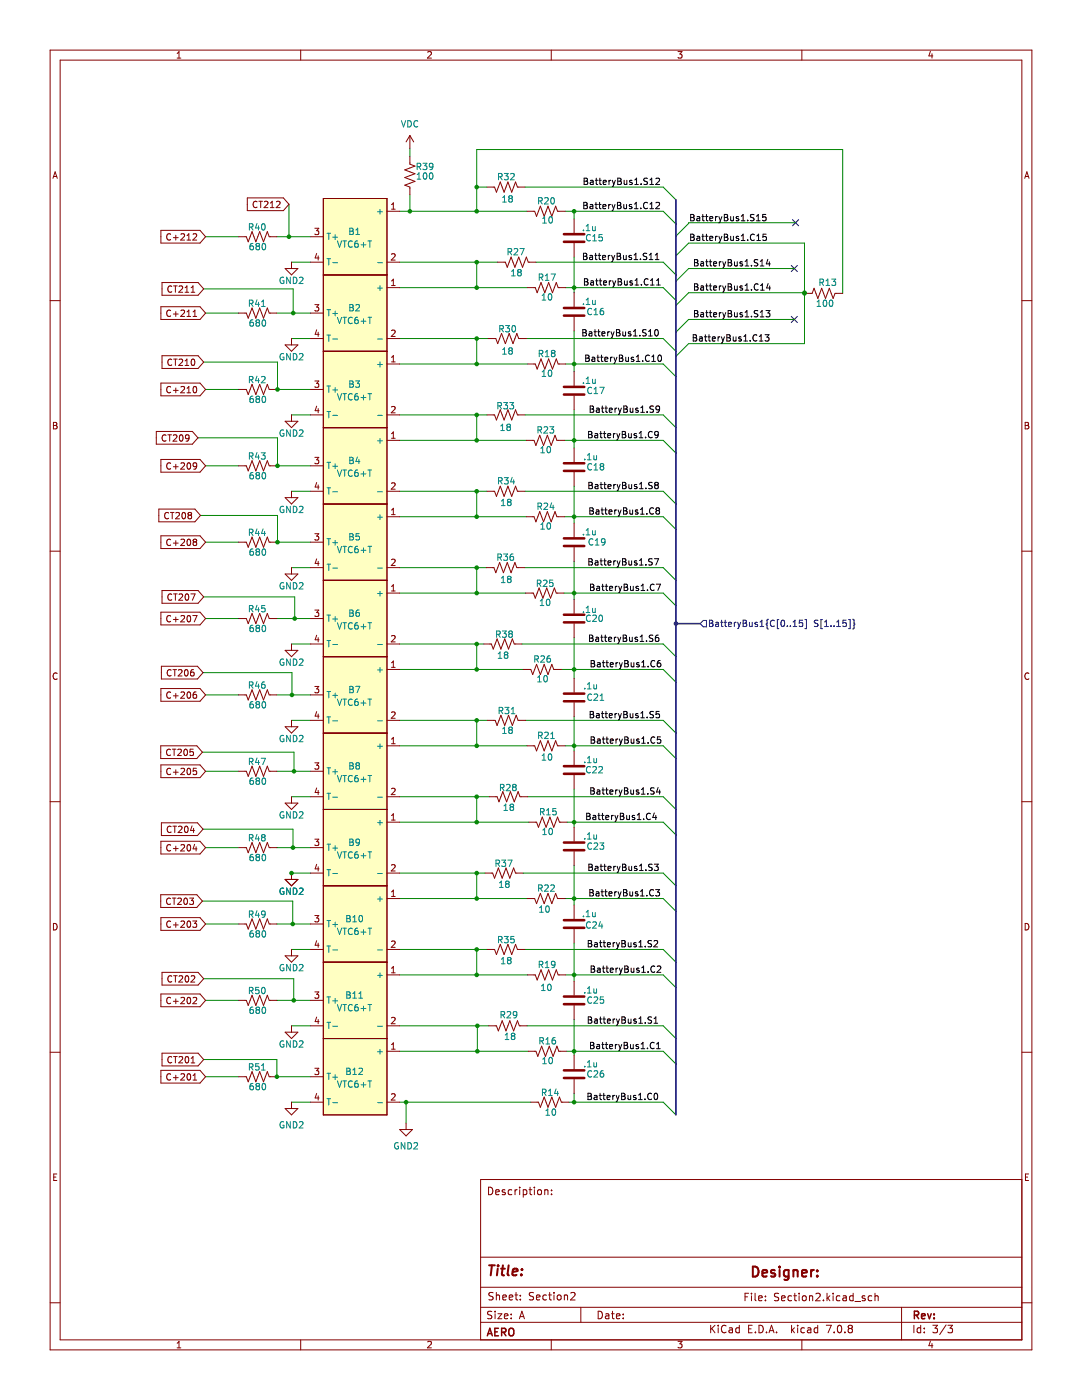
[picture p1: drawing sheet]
<svg xmlns="http://www.w3.org/2000/svg" width="216mm" height="279mm" viewBox="0 0 216 279" stroke-linecap="round" stroke-linejoin="round" font-family="sans-serif">
<g fill="none" stroke="#840000" stroke-width=".2">
<path d="M10 10h195.9v259.4h-195.9zM12 12h191.9v255.4h-191.9zM35.3 11.6h.8M35.3 10.7l.4-.4v1.3M60 10v2M85.3 10.4l.5-.1 .3 .4-.8 .9h.8M110 10v2M135.3 10.3h.8l-.4 .5 .3 .1v.6l-.2 .1-.5-.1M160 10v2M185.7 10.2l-.4 1h.9M186 10.7v.9M10.6 35.6l.4-1.3 .4 1.3"/>
<path d="M10.7 35.2h.6M204.5 35.6l.4-1.3 .4 1.3M204.6 35.2h.6M10 60h2M203.9 60h2M10.7 84.3h.4l.2 .2-.2 .4 .2 .1 .1 .3-.2 .3h-.5zM10.7 84.9h.4M204.6 84.3h.4l.2 .2-.2 .4 .2 .1 .1 .3-.2 .3h-.5zM204.6 84.9h.4M10 110h2M203.9 110h2M11.4 134.4a.62 .62 0 0 0-.9 .5 .62 .62 0 0 0 .7 .7l.2-.1"/>
<path d="M205.3 134.4a.62 .62 0 0 0-.9 .5 .62 .62 0 0 0 .7 .7l.2-.1M10 160h2M203.9 160h2M10.7 184.3a.66 .66 0 0 1 .7 .6 .66 .66 0 0 1-.7 .7zM204.6 184.3a.66 .66 0 0 1 .7 .6 .66 .66 0 0 1-.7 .7zM10 210h2M203.9 210h2M10.7 234.9h.5M11.3 234.3h-.6v1.3h.6M97.5 236.9a.76 .76 0 0 1 .8 .8 .76 .76 0 0 1-.8 .7zM98.9 237.9l.7-.1v-.3l-.5-.1-.2 .2 .1 .8h.6M100.8 237.5l-.4-.1-.2 .2 .1 .3 .5 .1v.4h-.6"/>
<path d="M102.1 237.5l-.4-.1-.3 .3 .2 .7h.5M102.8 237.4v1M103.2 237.4l-.4 .3M103.7 236.9v.2M103.7 237.4v1M104.4 237.5l.4-.1 .3 .3-.1 .7h-.6M104.4 237.4v1.5M105.6 237.4h.5M105.8 236.9v1.3l.3 .2M106.6 236.9v.2M106.6 237.4v1M107.3 237.6l.3-.2 .4 .2 .1 .5-.2 .3h-.3l-.3-.1z"/>
<path d="M108.7 237.6l.2-.2 .4 .1v.9M108.7 237.4v1M110.1 238.3v.1M110.1 237.5v.1M203.9 235.4h-108v32M204.6 234.9h.5M205.2 234.3h-.6v1.3h.6M95.9 256.9h108M95.9 250.9h108M98.4 258l-.6-.1-.2 .2v.4l.7 .3 .1 .4-.3 .2h-.6M99 258.6l.3-.2 .3 .1 .1 .9M99 257.9v1.5"/>
<path d="M100.3 258.9l.7-.1v-.3l-.5-.1-.2 .3 .1 .7h.6M101.6 258.9l.7-.1v-.3l-.5-.1-.2 .3 .1 .7h.6M102.8 258.4h.5M103 257.9v1.3l.3 .2M103.8 259.3v.1M103.8 258.5v.2M106.5 258l-.6-.1-.2 .2v.4l.6 .3 .2 .4-.3 .2h-.6M107 258.9l.8-.1-.1-.3-.4-.1-.3 .3 .1 .7h.6M109 258.5l-.4-.1-.3 .3 .2 .7h.5M109.5 258.4h.5M109.7 257.9v1.3l.3 .2M110.5 257.9v.2"/>
<path d="M110.5 258.4v1M111.3 258.6l.2-.2 .4 .2 .1 .6-.2 .2h-.3l-.2-.1zM112.6 258.6l.2-.2 .4 .1 .1 .9M112.6 258.4v1M113.9 258.1l.6-.2 .3 .5-1 1h1M148.7 258.8h.5M149.4 258.1h-.7v1.5M149.9 258.1v.1M149.9 258.6v1M150.7 258.1v1.3l.2 .2M151.4 259.1l.7-.1-.1-.3-.4-.1-.2 .2v.7h.6M152.7 259.5v.1"/>
<path d="M152.7 258.7v.1M155.4 258.2l-.6-.1-.2 .1v.5l.6 .3 .2 .3-.3 .3-.6-.1M155.9 259.1l.8-.1-.1-.3-.4-.1-.3 .2 .1 .7h.6M157.9 258.7l-.4-.1-.3 .3 .2 .6h.5M158.4 258.6h.5M158.6 258.1v1.3l.3 .2M159.4 258.1v.1M159.4 258.6v1M160.2 258.7l.4-.1 .3 .3v.4l-.3 .3-.4-.1-.1-.2zM161.5 258.7l.2-.1 .4 .1 .1 .9M161.5 258.6v1M162.8 258.2l.6-.1 .3 .4-1 1.1h1"/>
<path d="M164.3 259.5v.1M165 258.1v1.5M165.2 259l.4 .6M165.6 258.6l-.6 .6M166.2 258.1v.1M166.2 258.6v1M167.6 258.7l-.4-.1-.3 .3 .1 .6h.6M168.2 258.7h.6l.1 .9M168.9 259h-.5l-.2 .2 .2 .4 .5-.1M170.2 258.7l-.4-.1-.3 .3 .2 .6h.5M170.2 258.1v1.5M170.6 259.7h1.1"/>
<path d="M172.6 258.7l-.4-.1-.2 .2 .1 .2 .5 .2v.3h-.6M173.9 258.7l-.4-.1-.3 .3 .2 .6h.5M174.6 258.7l.2-.1 .4 .1v.9M174.6 258.1v1.5M10 260h2M35.3 268.1l.4-.4v1.3M35.3 269h.8M60 267.4v2M85.3 267.8l.5-.1 .3 .4-.8 .9h.8M95.9 263.9h108M95.9 260.9h108M98.1 261.8l-.5-.1-.2 .1v.5l.6 .2 .1 .4-.2 .3-.6-.1"/>
<path d="M98.8 261.7v.1M98.8 262.2v1M99.4 262.2h.7l-.7 1h.7M100.6 262.7l.8-.2-.1-.2-.4-.1-.3 .2 .1 .7h.6M102 263v.2M102 262.3v.1M103.6 263.2l.5-1.5 .5 1.5M103.8 262.8h.7M110 267.4v2M115.9 260.9v3M119.4 261.7a.76 .76 0 0 1 .8 .7 .76 .76 0 0 1-.8 .8zM120.9 262.3h.5l.1 .9"/>
<path d="M121.5 262.5l-.5 .1-.2 .2 .2 .4 .5-.1M122 262.2h.6M122.2 261.7v1.3l.4 .2M123 262.7l.7-.2-.1-.2-.4-.1-.2 .2 .1 .7h.5M124.4 263v.2M124.4 262.3v.1M135.3 267.7h.8l-.4 .5 .3 .1v.6l-.2 .1-.5-.1M141.8 264.5v1.5M142 265.1l.7 .9M142.7 264.5l-.9 .8M143.3 264.5v.1M143.3 265v1"/>
<path d="M144.9 264.6a.71 .71 0 0 0-1 .5 .71 .71 0 0 0 .7 .9l.3-.2M145.5 265.1h.6l.1 .9M146.2 265.3l-.5 .1-.3 .2 .3 .4 .5-.1M147.5 265.1l-.4-.1-.3 .3 .1 .6h.6M147.5 264.5v1.5M149.4 265.2h.5M150.1 264.5h-.7v1.5h.7M150.7 265.8v.2M151.4 264.5a.76 .76 0 0 1 .9 .7 .76 .76 0 0 1-.9 .8zM152.9 265.8v.2M153.4 266l.5-1.5 .5 1.5M153.6 265.6h.7"/>
<path d="M154.9 265.8v.2M157.9 264.5v1.5M158.1 265.4l.4 .6M158.5 265l-.6 .6M159.2 264.5v.1M159.2 265v1M160 267.4v2M160.5 265.1l-.4-.1-.3 .3 .1 .6h.6M161.2 265.1h.5l.1 .9M161.8 265.3l-.5 .1-.2 .2 .2 .4 .5-.1M163.2 265.1l-.5-.1-.3 .3 .2 .6h.6M163.2 264.5v1.5"/>
<path d="M164.9 264.5h1l-.7 1.5M166.4 265.8v.2M167.2 264.6l.2-.1a.8 .8 0 0 1 .6 .7 .8 .8 0 0 1-.6 .8l-.2-.2-.1-.4zM168.6 265.8v.2M169.5 265.1l-.3 .3v.3l.3 .3 .4-.1 .2-.2-.1-.4-.2-.2M169.5 265.1l-.3-.3 .3-.3 .4 .1 .2 .2-.3 .3M169.5 265.1h.3M179.9 260.9v6.5M182.4 264.5v1.5M183.7 265.1l-.4-.1-.3 .3 .1 .6h.6M183.7 264.5v1.5M184.4 265.8v.2"/>
<path d="M184.4 265.1v.1M185.7 267.6l-.4 1h.9M186 268.1v.9M186.1 264.5h1l-.5 .6 .4 .1v.6l-.2 .2-.7-.2M188.8 264.4l-1.3 1.9M189.1 264.5h1l-.5 .6 .4 .1v.6l-.2 .2-.7-.2M203.9 260h2"/>
</g>
<g fill="none" stroke="#840000" stroke-width=".3">
<path d="M97.2 266.6l.5-1.5 .5 1.5M97.4 266.2h.7M98.7 265.8h.5M99.5 265.1h-.8v1.5h.8M100.1 265.9l.7-.1 .2-.2-.1-.4-.2-.1h-.6v1.5M100.5 265.9l.5 .7M101.6 265.3a.5 .5 0 0 1 .6-.2 .5 .5 0 0 1 .3 .5v.5a.5 .5 0 0 1-.5 .5 .5 .5 0 0 1-.5-.5zM182.5 262.5l.7-.1 .1-.2-.1-.4-.2-.1h-.5v1.5M182.8 262.5l.5 .7M183.9 262.7l.7-.2-.1-.3h-.4l-.2 .2 .1 .7h.5M185.1 262.2l.4 1 .3-1M186.4 263v.2"/>
<path d="M186.4 262.2v.2"/>
</g>
<g fill="none" stroke="#840000" stroke-width=".4">
<path d="M97.6 252.5h1.1M98.2 252.5l-.3 2M99.3 253.2l-.1 1.3M99.4 252.5v.2M100 253.2h.7M100.4 252.5l-.3 1.7 .1 .2 .4 .1M101.5 252.5l-.2 1.7 .2 .3M102.3 253.9l1-.2-.1-.4h-.8l-.2 .9 .3 .3 .6-.1M104 254.3v.2M104.2 253.3l-.1 .2M150.2 252.8a1.01 1.01 0 0 1 1.2 1 1.01 1.01 0 0 1-1.2 1zM152.1 254.1l1-.2-.1-.4-.6-.1-.3 .3 .1 1h.8"/>
<path d="M154.6 253.5l-.5-.1-.3 .3 .1 .3 .7 .2v.5h-.8M155.6 252.8v.2M155.6 253.4v1.4M157.4 253.5l-.6-.1-.4 .4v.6l.2 .3h.8M157.4 253.4v1.7a.54 .54 0 0 1-.9 .2M158.3 253.6a.5 .5 0 0 1 .9 .1v1.1M158.3 253.4v1.4M160 254.1l1-.2-.1-.4-.6-.1-.3 .3 .1 1h.8M161.8 253.4v1.4M162.4 253.4l-.4 .1-.2 .3M163.1 254.6v.2M163.1 253.5v.2"/>
</g>
<path d="M64.5 100.6h12.7v15.2h-12.7z" fill-rule="evenodd" fill="#ffffc2"/>
<path d="M64.5 100.6h12.7v15.2h-12.7z" fill="none" stroke="#840000" stroke-width=".2"/>
<path d="M64.5 85.3h12.7v15.3h-12.7z" fill-rule="evenodd" fill="#ffffc2"/>
<path d="M64.5 85.3h12.7v15.3h-12.7z" fill="none" stroke="#840000" stroke-width=".2"/>
<path d="M64.5 70.1h12.7v15.2h-12.7z" fill-rule="evenodd" fill="#ffffc2"/>
<path d="M64.5 70.1h12.7v15.2h-12.7z" fill="none" stroke="#840000" stroke-width=".2"/>
<path d="M64.5 54.9h12.7v15.2h-12.7z" fill-rule="evenodd" fill="#ffffc2"/>
<path d="M64.5 54.9h12.7v15.2h-12.7z" fill="none" stroke="#840000" stroke-width=".2"/>
<path d="M64.5 39.6h12.7v15.3h-12.7z" fill-rule="evenodd" fill="#ffffc2"/>
<path d="M64.5 39.6h12.7v15.3h-12.7z" fill="none" stroke="#840000" stroke-width=".2"/>
<path d="M64.5 161.5h12.7v15.3h-12.7z" fill-rule="evenodd" fill="#ffffc2"/>
<path d="M64.5 161.5h12.7v15.3h-12.7z" fill="none" stroke="#840000" stroke-width=".2"/>
<path d="M64.5 176.8h12.7v15.2h-12.7z" fill-rule="evenodd" fill="#ffffc2"/>
<path d="M64.5 176.8h12.7v15.2h-12.7z" fill="none" stroke="#840000" stroke-width=".2"/>
<path d="M64.5 146.3h12.7v15.2h-12.7z" fill-rule="evenodd" fill="#ffffc2"/>
<path d="M64.5 146.3h12.7v15.2h-12.7z" fill="none" stroke="#840000" stroke-width=".2"/>
<path d="M64.5 115.8h12.7v15.3h-12.7z" fill-rule="evenodd" fill="#ffffc2"/>
<path d="M64.5 115.8h12.7v15.3h-12.7z" fill="none" stroke="#840000" stroke-width=".2"/>
<path d="M64.5 131.1h12.7v15.2h-12.7z" fill-rule="evenodd" fill="#ffffc2"/>
<path d="M64.5 131.1h12.7v15.2h-12.7z" fill="none" stroke="#840000" stroke-width=".2"/>
<path d="M64.5 192h12.7v15.3h-12.7z" fill-rule="evenodd" fill="#ffffc2"/>
<path d="M64.5 192h12.7v15.3h-12.7z" fill="none" stroke="#840000" stroke-width=".2"/>
<path d="M64.5 207.3h12.7v15.2h-12.7z" fill-rule="evenodd" fill="#ffffc2"/>
<g fill="none" stroke="#840000" stroke-width=".2">
<path d="M49.3 39.5h7.2l1.2 1.3-1.2 1.2h-7.2zM64.5 39.6h12.7v182.9h-12.7zM81.8 27.1v2.5M81.8 31.2v1.6l1 .3-2 .8 2 .8-2 .7 2 .8-2 .8 1 .3v1.6M81.8 27.1l-.8 1.2M81.8 27.1l.8 1.2M97.2 37.3h1.5l.4 1.1 .7-2.1 .8 2.1 .7-2.1 .8 2.1 .8-2.1 .4 1h1.5M32.1 46h7.8l1.1 1.2-1.1 1.3h-7.8zM32.3 56.4h7.2l1.1 1.3-1.1 1.2h-7.2zM34 46.8a.6 .6 0 0 0-.8 .4 .6 .6 0 0 0 .6 .7l.2-.1M34.3 57.2a.6 .6 0 0 0-.9 .4 .6 .6 0 0 0 .6 .7l.3-.1M34.6 47.4h1"/>
<path d="M34.6 57.1h.8M35 57.1v1.2M35.1 46.9v1M35.7 57.2l.5-.1 .3 .3-.8 .9h.8M36.1 46.8l.5-.2 .2 .4-.8 .9h.8M36.9 57.4l.4-.3v1.2M36.9 58.3h.8M37.3 47l.4-.4v1.3M37.3 47.9h.7M38.1 57.4l.4-.3v1.2M38.1 58.3h.8M38.5 46.8l.5-.2 .3 .4-.8 .9h.8"/>
<path d="M47.6 47.2h1.5l.4 1.1 .8-2.1 .8 2.1 .7-2.1 .8 2.1 .7-2.1 .4 1h1.5M51.3 40.3a.6 .6 0 0 0-.8 .4 .6 .6 0 0 0 .5 .7l.3-.1M51.7 40.2h.7M52 40.2v1.2M52.7 40.3l.5-.1 .3 .3-.8 .9h.8M54 41.4h.7M54 40.5l.3-.3v1.2M55.2 40.3l.4-.1 .3 .3-.8 .9h.8M56.9 53.6h2.5l-1.2 1.3zM58.2 52.3v1.3M62 52.3h2.5M62 47.2h2.5"/>
<path d="M62.8 45.6h.8l-.4 .4 .3 .2v.5l-.1 .1-.6-.1M63.2 50.6l-.3 .9h.8M63.5 51.1v.8M64.5 54.9h12.7M77.2 42.2h2.6M77.2 52.3h2.6M77.2 57.4h2.6M78.1 40.8l.4-.3v1.2M78.1 56.1l.4-.4v1.3M78.1 50.8l.5-.2 .2 .4-.7 .9h.7M78.1 57h.7M78.1 41.7h.7"/>
<path d="M99.3 52.3h1.5l.4 1 .8-2 .7 2 .8-2 .8 2 .7-2 .4 1h1.5M105.2 42.2h1.5l.4 1 .7-2.1 .8 2.1 .7-2.1 .8 2.1 .8-2.1 .4 1.1h1.5M105.3 57.4h1.5l.4 1 .8-2 .7 2 .8-2 .7 2 .8-2 .4 1h1.5M114.6 43.7v2.8M114.6 48.5v2.8M114.6 58.4v2.8M160.5 58.5h1.6l.3-1 .8 2.1 .8-2.1 .7 2.1 .8-2.1 .7 2.1 .4-1.1h1.5M32.1 61.2h7.8l1.1 1.3-1.1 1.3h-7.8zM32.1 76.5h7.8l1.1 1.2-1.1 1.3h-7.8zM32.3 71h7.2l1.1 1.3-1.1 1.2h-7.2zM34 62a.6 .6 0 0 0-.8 .4 .6 .6 0 0 0 .6 .8l.2-.2M34 77.2a.6 .6 0 0 0-.8 .5 .6 .6 0 0 0 .6 .7l.2-.1"/>
<path d="M34.3 71.8a.6 .6 0 0 0-.9 .4 .6 .6 0 0 0 .6 .7l.3-.1M34.6 62.7h1M34.6 77.9h1M34.6 71.7h.8M35 71.7v1.2M35.1 62.2v1M35.1 77.4v1M35.7 71.8l.5-.1 .3 .3-.8 .9h.8M36.1 62l.5-.1 .2 .3-.8 1h.8M36.1 77.2l.5-.1 .2 .4-.8 .9h.8M36.9 72l.4-.3v1.2M36.9 72.9h.8"/>
<path d="M37.3 63.2h.7M37.3 62.2l.4-.3v1.3M37.3 77.5l.4-.4v1.3M37.3 78.4h.7M38.3 71.8l.1-.1a.68 .68 0 0 1 .5 .6 .68 .68 0 0 1-.5 .6l-.3-.5zM38.5 63.2h.8M38.5 62.2l.4-.3v1.3M38.6 77.2l.2-.1a.68 .68 0 0 1 .5 .7 .68 .68 0 0 1-.5 .6l-.3-.5zM47.6 62.5h1.5l.4 1 .8-2 .8 2 .7-2 .8 2 .7-2 .4 1h1.5M47.6 77.7h1.5l.4 1 .8-2 .8 2 .7-2 .8 2 .7-2 .4 1h1.5M56.9 68.8h2.5l-1.2 1.3zM58.2 67.6v1.2"/>
<path d="M62 67.6h2.5M62 62.5h2.5M62 77.7h2.5M62.8 60.8h.8l-.4 .5 .3 .1v.5l-.1 .2-.6-.2M62.8 76h.8l-.4 .5 .3 .1v.6l-.1 .1-.6-.1M63.2 65.8l-.3 .9h.8M63.5 66.3v.8M64.5 70.1h12.7M77.2 67.6h2.6M77.2 72.6h2.6M78.1 71.3l.4-.3v1.2M78.1 66l.5-.1 .2 .3-.7 .9h.7"/>
<path d="M78.1 72.2h.7M97.4 67.6h1.5l.4 1 .8-2.1 .7 2.1 .8-2.1 .8 2.1 .7-2.1 .4 1.1h1.5M105.3 72.6h1.5l.4 1.1 .8-2.1 .7 2.1 .8-2.1 .7 2.1 .8-2.1 .4 1h1.5M114.6 63.2v2.8M114.6 74.2v2.8M114.6 79v2.8M31.2 86.1h7.2l1.1 1.3-1.1 1.2h-7.2zM32.1 91.7h7.8l1.1 1.3-1.1 1.2h-7.8zM33.1 86.9a.6 .6 0 0 0-.8 .4 .6 .6 0 0 0 .6 .7l.2-.1M33.5 86.8h.7M33.9 86.8v1.2M34 92.5a.6 .6 0 0 0-.8 .4 .6 .6 0 0 0 .6 .7l.2-.1"/>
<path d="M34.6 86.9l.5-.1 .2 .3-.8 .9h.8M34.6 93.2h1M35.1 92.7v.9M35.9 86.9l.2-.1a.68 .68 0 0 1 .4 .6 .68 .68 0 0 1-.4 .6l-.3-.4zM36.1 92.5l.5-.1 .2 .3-.8 .9h.8M37.4 92.5l.2-.1a.68 .68 0 0 1 .5 .6 .68 .68 0 0 1-.5 .6l-.3-.4zM37.7 87.3l-.2 .3-.4-.1-.1-.2 .1-.4 .4-.1 .2 .2v.7l-.2 .3h-.4M39.3 92.9l-.3 .3-.4-.1-.1-.2 .1-.4 .4-.1 .3 .2-.1 .7-.2 .3h-.4M47.6 93h1.5l.4 1 .8-2.1 .8 2.1 .7-2.1 .8 2.1 .7-2.1 .4 1.1h1.5M56.9 99.3h2.5l-1.2 1.3zM56.9 84.1h2.5l-1.2 1.2zM58.2 82.8v1.3"/>
<path d="M58.2 98v1.3M62 98h2.5M62 93h2.5M62 82.8h2.5M62.8 91.3h.8l-.4 .5 .3 .1v.5l-.1 .1-.6-.1M63.2 96.3l-.3 .9h.8M63.2 81.1l-.3 .9h.8M63.5 81.5v.9M63.5 96.8v.8M64.5 85.3h12.7M77.2 98h2.6M77.2 87.9h2.6"/>
<path d="M77.2 82.8h2.6M78.1 86.6l.4-.4v1.3M78.1 81.2l.5-.1 .2 .4-.7 .9h.7M78.1 96.5l.5-.1 .2 .3-.7 .9h.7M78.1 87.5h.7M97.2 98h1.5l.4 1.1 .7-2.1 .8 2.1 .7-2.1 .8 2.1 .8-2.1 .4 1h1.5M97.2 82.8h1.5l.4 1 .7-2 .8 2 .7-2 .8 2 .8-2 .4 1h1.5M105 87.9h1.6l.3 1 .8-2 .8 2 .7-2 .8 2 .7-2 .4 1h1.5M114.6 89.4v2.8M114.6 94.2v2.8M31.7 101.6h7.2l1.1 1.3-1.1 1.2h-7.2zM32.1 106.9h7.8l1.1 1.3-1.1 1.3h-7.8z"/>
<path d="M32.3 117.9h7.2l1.1 1.2-1.1 1.3h-7.2zM33.6 102.4a.6 .6 0 0 0-.8 .4 .6 .6 0 0 0 .6 .7l.2-.1M34 102.3h.7M34 107.7a.6 .6 0 0 0-.8 .4 .6 .6 0 0 0 .6 .8l.2-.1M34.3 118.6a.6 .6 0 0 0-.9 .5 .6 .6 0 0 0 .6 .7l.3-.1M34.4 102.3v1.2M34.6 108.4h1M34.6 118.5h.8M35 118.5v1.3M35.1 107.9v1M35.1 102.4l.5-.1 .2 .3-.8 .9h.8M35.7 118.6l.5-.1 .3 .4-.8 .9h.8"/>
<path d="M36.1 107.7l.5-.1 .2 .4-.8 .9h.8M36.4 102.4l.2-.1a.68 .68 0 0 1 .4 .6 .68 .68 0 0 1-.4 .6l-.3-.4zM37.1 118.6l.1-.1a.68 .68 0 0 1 .5 .7 .68 .68 0 0 1-.5 .6l-.3-.5zM37.4 107.7l.2-.1a.68 .68 0 0 1 .5 .6 .68 .68 0 0 1-.5 .7l-.3-.5zM37.8 102.8l-.3 .3 .1 .3 .2 .1h.3l.1-.2v-.2l-.2-.3M37.8 102.8l-.3-.2 .3-.3h.2l.2 .2-.2 .3M37.8 102.8h.2M38.1 118.5h.8l-.5 1.3M38.8 108.1l-.3-.2 .3-.3h.2l.3 .2-.3 .3M38.8 108.1l-.3 .3 .1 .4 .2 .1 .3-.1 .2-.2v-.2l-.3-.3M38.8 108.1h.2M47.6 108.2h1.5l.4 1 .8-2 .8 2 .7-2 .8 2 .7-2 .4 1h1.5"/>
<path d="M56.9 114.6h2.5l-1.2 1.2zM58.2 113.3v1.3M62 113.3h2.5M62 108.2h2.5M62.8 106.5h.8l-.4 .5 .3 .1v.6l-.1 .1-.6-.1M63.2 111.5l-.3 .9h.8M63.5 112v.9M64.5 100.6h12.7M64.5 115.8h12.7M77.2 103.1h2.6M77.2 113.3h2.6M77.2 118.4h2.6"/>
<path d="M78.1 117l.4-.3v1.2M78.1 101.8l.4-.4v1.3M78.1 102.7h.7M78.1 111.7l.5-.1 .2 .4-.7 .9h.7M78.1 117.9h.7M97 113.3h1.6l.3 1 .8-2 .8 2 .7-2 .8 2 .7-2 .4 1h1.5M104.9 118.4h1.5l.4 1 .8-2.1 .7 2.1 .8-2.1 .8 2.1 .7-2.1 .4 1.1h1.5M105 103.1h1.6l.3 1 .8-2 .8 2 .7-2 .8 2 .7-2 .4 1h1.5M114.6 104.4v2.8M114.6 109.2v2.8M114.6 119.6v2.8M32.1 122.2h7.8l1.1 1.2-1.1 1.3h-7.8z"/>
<path d="M32.1 137.4h7.8l1.1 1.3-1.1 1.3h-7.8zM32.2 133h7.2l1.1 1.2-1.1 1.3h-7.2zM34 123a.6 .6 0 0 0-.8 .4 .6 .6 0 0 0 .6 .7l.2-.1M34 138.2a.6 .6 0 0 0-.8 .4 .6 .6 0 0 0 .6 .8l.2-.2M34.1 133.8a.6 .6 0 0 0-.8 .4 .6 .6 0 0 0 .6 .7l.2-.1M34.5 133.6h.7M34.6 138.9h1M34.6 123.6h1M34.9 133.6v1.3M35.1 123.1v1M35.1 138.4v1M35.6 133.8l.5-.2 .2 .4-.8 .9h.8"/>
<path d="M36.1 123l.5-.2 .2 .4-.8 .9h.8M36.1 138.2l.5-.1 .2 .3-.8 1h.8M36.9 133.8l.2-.2a.68 .68 0 0 1 .4 .7 .68 .68 0 0 1-.4 .6l-.3-.5zM37.4 123l.2-.2a.68 .68 0 0 1 .5 .7 .68 .68 0 0 1-.5 .6l-.3-.5zM37.4 138.2l.2-.1a.68 .68 0 0 1 .5 .6 .68 .68 0 0 1-.5 .7l-.3-.5zM38.5 122.8h.8l-.5 1.3M38.6 133.6l-.3 .1-.2 .2-.1 .8 .3 .2 .4-.1v-.4l-.1-.2-.3-.1-.3 .3M39.1 138.1h-.3l-.2 .3-.1 .7 .3 .3 .4-.2 .1-.4-.2-.2h-.3l-.3 .2M47.6 138.7h1.5l.4 1 .8-2 .8 2 .7-2 .8 2 .7-2 .4 1h1.5M47.6 123.4h1.5l.4 1.1 .8-2.1 .8 2.1 .7-2.1 .8 2.1 .7-2.1 .4 1h1.5M56.9 129.8h2.5l-1.2 1.3zM58.2 128.5v1.3"/>
<path d="M62 138.7h2.5M62 123.4h2.5M62 128.5h2.5M62.8 137h.8l-.4 .5 .3 .1v.5l-.1 .2-.6-.2M62.8 121.8h.8l-.4 .4 .3 .2v.5l-.1 .1-.6-.1M63.2 126.8l-.3 .9h.8M63.5 127.3v.8M64.5 131.1h12.7M77.2 128.5h2.6M77.2 133.6h2.6M78.1 132.3l.4-.4v1.3M78.1 127l.5-.2 .2 .4-.7 .9h.7"/>
<path d="M78.1 133.2h.7M96.5 128.5h1.5l.4 1 .8-2 .7 2 .8-2 .8 2 .7-2 .4 1h1.5M104.4 133.6h1.5l.4 1 .8-2 .7 2 .8-2 .7 2 .8-2 .4 1h1.5M114.6 124.5v2.8M114.6 135.4v2.8M32.1 148.8h7.2l1.1 1.3-1.1 1.3h-7.2zM32.1 152.7h7.8l1.1 1.2-1.1 1.3h-7.8zM34 149.6a.6 .6 0 0 0-.8 .5 .6 .6 0 0 0 .6 .7l.2-.1M34 153.4a.6 .6 0 0 0-.8 .5 .6 .6 0 0 0 .6 .7l.2-.1M34.4 149.5h.7M34.6 154.1h1M34.7 149.5v1.3"/>
<path d="M35.1 153.6v1M35.5 149.6l.5-.1 .2 .4-.8 .9h.8M36.1 153.4l.5-.1 .2 .4-.8 .9h.8M36.8 149.6l.2-.1a.68 .68 0 0 1 .4 .6 .68 .68 0 0 1-.4 .7l-.3-.5zM37.4 153.4l.2-.1a.68 .68 0 0 1 .5 .7 .68 .68 0 0 1-.5 .6l-.3-.5zM38.6 149.5h-.7v.6l.2-.1 .4 .1 .1 .1v.5l-.2 .1-.5-.1M39.2 153.3h-.6l-.1 .6 .2-.1 .4 .1 .2 .2-.1 .4-.2 .1-.5-.1M47.6 153.9h1.5l.4 1 .8-2 .8 2 .7-2 .8 2 .7-2 .4 1h1.5M56.9 145h2.5l-1.2 1.3zM58.2 143.8v1.2M58.2 159v1.3M62 153.9h2.5"/>
<path d="M62 159h2.5M62 143.8h2.5M62.8 152.2h.8l-.4 .5 .3 .1v.6l-.1 .1-.6-.1M63.2 157.3l-.3 .9h.8M63.2 142l-.3 .9h.8M63.5 142.5v.8M63.5 157.7v.9M64.5 146.3h12.7M77.2 148.8h2.6M77.2 159h2.6M77.2 143.8h2.6M78.1 142.2l.5-.1 .2 .3-.7 .9h.7"/>
<path d="M78.1 147.5l.4-.3v1.2M78.1 157.4l.5-.1 .2 .4-.7 .9h.7M78.1 148.4h.7M97.3 143.8h1.5l.4 1 .7-2.1 .8 2.1 .8-2.1 .7 2.1 .8-2.1 .4 1.1h1.5M97.7 159h1.5l.4 1 .7-2 .8 2 .8-2 .7 2 .8-2 .4 1h1.5M105.2 148.8h1.5l.4 1.1 .7-2.1 .8 2.1 .7-2.1 .8 2.1 .8-2.1 .4 1h1.5M114.6 140.2v2.8M114.6 149.9v2.8M114.6 154.7v2.8M32.1 178.6h7.2l1.1 1.2-1.1 1.3h-7.2zM32.1 167.9h7.8l1.1 1.3-1.1 1.2h-7.8zM32.2 164.2h7.2l1.1 1.3-1.1 1.3h-7.2z"/>
<path d="M34 179.4a.6 .6 0 0 0-.8 .4 .6 .6 0 0 0 .6 .7l.2-.1M34 168.7a.6 .6 0 0 0-.8 .4 .6 .6 0 0 0 .6 .7l.2-.1M34.1 165a.6 .6 0 0 0-.8 .4 .6 .6 0 0 0 .6 .8l.2-.2M34.4 179.2h.7M34.5 164.9h.7M34.6 169.4h1M34.7 179.2v1.3M34.9 164.9v1.3M35.1 168.9v.9M35.5 179.4l.5-.2 .2 .4-.8 .9h.8M35.6 165l.5-.1 .2 .3-.8 1h.8M36.1 168.7l.5-.1 .2 .3-.8 .9h.8"/>
<path d="M36.8 179.4l.2-.2a.68 .68 0 0 1 .4 .7 .68 .68 0 0 1-.4 .6l-.3-.5zM36.9 165l.2-.1a.68 .68 0 0 1 .4 .6 .68 .68 0 0 1-.4 .7l-.3-.5zM37.4 168.7l.2-.1a.68 .68 0 0 1 .5 .6 .68 .68 0 0 1-.5 .6l-.3-.4zM37.8 179.2h.8l-.4 .5 .4 .1v.6l-.2 .1-.6-.1M38.3 164.8l-.3 .9h.8M38.6 165.3v.9M38.8 168.5l-.3 .9h.8M39.1 169v.8M47.6 169.2h1.5l.4 1 .8-2.1 .8 2.1 .7-2.1 .8 2.1 .7-2.1 .4 1.1h1.5M56.9 160.3h2.5l-1.2 1.2zM56.9 175.5h2.5l-1.2 1.3zM58.2 174.2v1.3"/>
<path d="M62 174.2h2.5M62 169.2h2.5M62.8 167.5h.8l-.4 .5 .3 .1v.5l-.1 .1-.6-.1M63.2 172.5l-.3 .9h.8M63.5 173v.8M64.5 161.5h12.7M64.5 176.8h12.7M77.2 179.3h2.6M77.2 174.2h2.6M77.2 164.1h2.6M78.1 162.8l.4-.4v1.3M78.1 178l.4-.4v1.3"/>
<path d="M78.1 172.7l.5-.1 .2 .3-.7 .9h.7M78.1 163.7h.7M78.1 178.9h.7M96.8 174.2h1.5l.4 1.1 .7-2.1 .8 2.1 .8-2.1 .7 2.1 .8-2.1 .4 1h1.5M105.2 179.3h1.5l.4 1 .7-2 .8 2 .7-2 .8 2 .8-2 .4 1h1.5M105.5 164.1h1.6l.3 1 .8-2 .8 2 .7-2 .8 2 .8-2 .3 1h1.6M114.6 165.1v2.8M114.6 169.9v2.8M32.1 183.1h7.8l1.1 1.3-1.1 1.3h-7.8zM32.1 198.4h7.8l1.1 1.2-1.1 1.3h-7.8zM32.3 194.1h7.2l1.1 1.2-1.1 1.3h-7.2zM34 183.9a.6 .6 0 0 0-.8 .4 .6 .6 0 0 0 .6 .8l.2-.1"/>
<path d="M34 199.2a.6 .6 0 0 0-.8 .4 .6 .6 0 0 0 .6 .7l.2-.1M34.3 194.8a.6 .6 0 0 0-.9 .5 .6 .6 0 0 0 .6 .7l.3-.1M34.6 184.6h1M34.6 199.8h1M34.6 194.7h.8M35 194.7v1.3M35.1 184.1v1M35.1 199.3v1M35.7 194.8l.5-.1 .3 .4-.8 .9h.8M36.1 183.9l.5-.1 .2 .4-.8 .9h.8M36.1 199.2l.5-.2 .2 .4-.8 .9h.8M37.1 194.8l.1-.1a.68 .68 0 0 1 .5 .7 .68 .68 0 0 1-.5 .6l-.3-.5z"/>
<path d="M37.4 183.9l.2-.1a.68 .68 0 0 1 .5 .6 .68 .68 0 0 1-.5 .7l-.3-.5zM37.4 199.2l.2-.2a.68 .68 0 0 1 .5 .7 .68 .68 0 0 1-.5 .6l-.3-.5zM38.1 194.8l.5-.1 .3 .4-.8 .9h.8M38.5 183.8h.8l-.5 .5 .4 .1v.6l-.2 .1-.5-.1M38.5 199.2l.5-.2 .3 .4-.8 .9h.8M47.6 184.4h1.5l.4 1 .8-2 .8 2 .7-2 .8 2 .7-2 .4 1h1.5M47.6 199.6h1.5l.4 1.1 .8-2.1 .8 2.1 .7-2.1 .8 2.1 .7-2.1 .4 1h1.5M56.9 190.8h2.5l-1.2 1.2zM58.2 189.5v1.3M62 189.5h2.5M62 184.4h2.5M62 199.6h2.5"/>
<path d="M62.8 182.7h.8l-.4 .5 .3 .1v.6l-.1 .1-.6-.1M62.8 198h.8l-.4 .4 .3 .2v.5l-.1 .1-.6-.1M63.2 187.7l-.3 .9h.8M63.5 188.2v.9M64.5 192h12.7M77.2 189.5h2.6M77.2 194.6h2.6M78.1 193.2l.4-.3v1.2M78.1 187.9l.5-.1 .2 .4-.7 .9h.7M78.1 194.1h.7M97.2 189.5h1.5l.4 1 .7-2 .8 2 .7-2 .8 2 .8-2 .4 1h1.5M105.3 194.6h1.5l.4 1 .8-2.1 .7 2.1 .8-2.1 .7 2.1 .8-2.1 .4 1.1h1.5"/>
<path d="M114.6 180.6v2.8M114.6 185.4v2.8M114.6 195.8v2.8M32.1 213.6h7.8l1.1 1.3-1.1 1.3h-7.8zM32.3 210.2h7.2l1.1 1.3-1.1 1.2h-7.2zM34 214.4a.6 .6 0 0 0-.8 .4 .6 .6 0 0 0 .6 .8l.2-.2M34.3 211a.6 .6 0 0 0-.9 .4 .6 .6 0 0 0 .6 .7l.3-.1M34.6 215.1h1M34.6 210.9h.8M35 210.9v1.2M35.1 214.6v1M35.7 211l.5-.1 .3 .3-.8 .9h.8"/>
<path d="M36.1 214.4l.5-.1 .2 .3-.8 1h.8M37.1 210.9h.1a.68 .68 0 0 1 .5 .6 .68 .68 0 0 1-.5 .6 .84 .84 0 0 1-.1-1.2zM37.4 214.4l.2-.1a.68 .68 0 0 1 .5 .6 .68 .68 0 0 1-.5 .7l-.3-.5zM38.1 211.2l.4-.3v1.2M38.1 212.1h.8M38.5 214.6l.4-.3v1.3M38.5 215.6h.8M47.6 214.9h1.5l.4 1 .8-2 .8 2 .7-2 .8 2 .7-2 .4 1h1.5M56.9 206h2.5l-1.2 1.3zM58.2 204.7v1.3M58.2 220v1.2M62 204.7h2.5"/>
<path d="M62 220h2.5M62 214.9h2.5M62.8 213.2h.8l-.4 .5 .3 .1v.5l-.1 .2-.6-.2M63.2 203l-.3 .9h.8M63.2 218.2l-.3 .9h.8M63.5 203.5v.8M63.5 218.7v.8M64.5 207.3h12.7M77.2 204.7h2.6M77.2 209.8h2.6M77.2 220h2.6M78.1 208.5l.4-.4v1.3"/>
<path d="M78.1 203.2l.5-.2 .2 .4-.7 .9h.7M78.1 218.4l.5-.1 .2 .3-.7 .9h.7M78.1 209.4h.7M97.5 204.7h1.6l.3 1 .8-2 .8 2 .7-2 .8 2 .8-2 .3 1h1.6M105.4 209.8h1.5l.4 1 .8-2 .7 2 .8-2 .8 2 .7-2 .4 1h1.5M105.9 220h1.5l.4 1 .8-2.1 .7 2.1 .8-2.1 .8 2.1 .7-2.1 .4 1.1h1.5M114.6 200.7v2.8M114.6 210.6v2.8M114.6 215.4v2.8M56.9 221.2h2.5l-1.2 1.3zM79.8 225.4h2.5l-1.3 1.3zM81 224.2v1.2"/>
</g>
<g fill="none" stroke="#000084" stroke-width=".2">
<path d="M157.9 53l1.2 1.2M158.1 43.8l1.3 1.3M159.1 53l-1.2 1.2M159.4 43.8l-1.3 1.3M157.9 63.1l1.2 1.3M159.1 63.1l-1.2 1.3M140.3 123.8h.7v1.3h-.7l-.6-.6zM141.6 123.8h.4l.2 .2-.2 .4 .2 .1 .1 .3-.3 .2h-.4zM141.6 124.4h.4M142.8 124.3h.5l.1 .7M143.4 124.5l-.4 .1-.2 .1 .2 .3h.4M143.8 124.2h.5"/>
<path d="M144 123.8v1.1l.3 .1M144.5 124.2h.5M144.7 123.8v1.1l.3 .1M145.4 124.6l.6-.1-.1-.2-.3-.1-.2 .2v.6h.5M146.5 124.2v.8M146.9 124.2l-.4 .2M147.2 124.2l.3 .8M147.5 125l-.3 .5M147.8 124.2l-.3 .8M148.3 123.8h.4l.2 .2-.2 .4 .2 .1 .1 .3-.2 .2h-.5zM148.3 124.4h.4M149.5 124.2l.1 .8 .5-.1"/>
<path d="M150.1 124.2v.8M151.1 124.3l-.3-.1-.2 .2 .1 .2 .4 .1v.3h-.5M151.7 125h.7M151.7 124.1l.3-.3v1.2M153.3 123.6l-.2 .2v.6l-.2 .2 .2 .1v.6l.2 .2M154.5 123.9a.6 .6 0 0 0-.8 .4 .6 .6 0 0 0 .6 .7l.2-.1M155.4 123.6h-.3v1.9h.3M156 123.8h.1a.68 .68 0 0 1 .5 .6 .68 .68 0 0 1-.5 .6 .84 .84 0 0 1-.1-1.2zM157.1 124.9v.1M157.7 124.9v.1M158.3 125h.7M158.3 124.1l.3-.3v1.2"/>
<path d="M160.1 123.8h-.6v.6l.1-.1h.5l.1 .2-.1 .4-.2 .1-.4-.1M160.6 123.6h.3v1.9h-.3M163.2 123.8h-.5l-.2 .1v.4l.6 .2 .1 .3-.2 .2h-.5M164.1 123.6h-.3v1.9h.3M164.5 125h.8M164.5 124.1l.4-.3v1.2M165.8 124.9v.1M166.4 124.9v.1M167 125h.7M167 124.1l.3-.3v1.2M168.8 123.8h-.6v.6l.2-.1h.4l.1 .2-.1 .4-.1 .1-.5-.1M169.3 123.6h.3v1.9h-.3"/>
<path d="M170.2 123.6l.2 .2v.6l.2 .2-.2 .1v.6l-.2 .2"/>
</g>
<g fill="none" stroke="#008400" stroke-width=".2">
<path d="M81.8 29.6v1.6M81.8 38.9v3.3M95.1 37.3h2.1M104.8 37.3h27.5l2.6 2.6M40.6 57.7h17.9v4.8M41 47.2h6.6M55.2 47.2h6.8M57.7 40.8v6.4M58.2 52.3h3.8M79.8 42.2h25.4M79.8 57.4h25.5M79.8 52.3h19.5"/>
<path d="M95.1 42.2v-12.4h73v28.7M95.1 52.3v5.1M106.9 52.3h25.4l2.6 2.6M112.8 42.2h19.5l2.6 2.5M112.9 57.4h19.4l2.6 2.5M114.6 42.2v1.5M114.6 51.3v7.1M134.9 51.1l2.5-2.6h23.1v20.1h-23.1l-2.5 2.5M158.5 53.6h-21.1l-2.5 2.5M158.8 44.5h-21.4l-2.5 2.6M160.5 58.4h-23.1l-2.5 2.6M40.6 72.3h14.8v5.4"/>
<path d="M41 62.5h6.6M41 77.7h6.6M55.2 62.5h6.8M55.2 77.7h6.8M58.2 67.6h3.8M79.8 72.6h25.5M79.8 67.6h17.6M95.1 67.6v5M105 67.6h27.3l2.6 2.5M112.9 72.6h19.4l2.6 2.6M114.6 66v8.2M158.5 63.8h-21.1l-2.5 2.5"/>
<path d="M39.5 87.4h15.9v5.6M41 93h6.6M55.2 93h6.8M58.2 98h3.8M58.2 82.8h3.8M79.8 98h17.4M79.8 82.8h17.4M79.8 87.9h25.2M95.1 82.8v5.1M95.1 98v5.1M104.8 98h27.5l2.6 2.6M104.8 82.8h27.5l2.6 2.5"/>
<path d="M112.6 87.9h19.7l2.6 2.5M114.6 81.8v7.6M114.6 97v7.4M40 102.9h15.4v5.3M40.6 119.1h18.2v4.3M41 108.2h6.6M55.2 108.2h6.8M58.2 113.3h3.8M79.8 118.4h25.1M79.8 113.3h17.2M79.8 103.1h25.2M95.1 113.3v5.1"/>
<path d="M104.6 113.3h27.7l2.6 2.5M112.5 118.4h19.8l2.6 2.5M112.6 103.1h19.7l2.6 2.6M114.6 112v7.6M40.5 134.2h17.8v4.5M41 138.7h6.6M41 123.4h6.6M55.2 138.7h6.8M55.2 123.4h6.8M58.2 128.5h3.8M79.8 133.6h24.6M79.8 128.5h16.7"/>
<path d="M95.1 128.5v5.1M104.1 128.5h28.2l2.6 2.6M112 133.6h20.3l2.6 2.5M114.6 127.3v8.1M40.4 150.1h18.3v3.8M41 153.9h6.6M55.2 153.9h6.8M58.2 143.8h3.8M58.2 159h3.8M79.8 148.8h25.4M79.8 143.8h17.5M79.8 159h17.9"/>
<path d="M95.1 143.8v5M95.1 159v5.1M104.9 143.8h27.4l2.6 2.5M105.3 159h27l2.6 2.5M112.8 148.8h19.5l2.6 2.6M114.6 143v6.9M114.6 157.5v7.6M40.4 179.8h18v4.6M40.5 165.5h18v3.7M41 169.2h6.6M55.2 169.2h6.8M58.2 174.2h3.8"/>
<path d="M79.8 164.1h25.7M79.8 179.3h25.4M79.8 174.2h17M95.1 174.2v5.1M104.4 174.2h27.9l2.6 2.6M112.8 179.3h19.5l2.6 2.6M113.2 164.1h19.1l2.6 2.5M114.6 172.7v7.9M40.6 195.3h18v4.3M41 199.6h6.6M41 184.4h6.6M55.2 199.6h6.8"/>
<path d="M55.2 184.4h6.8M58.2 189.5h3.8M79.8 189.5h17.4M79.8 194.6h25.5M95.1 189.5v5.1M104.8 189.5h27.5l2.6 2.5M112.9 194.6h19.4l2.6 2.5M114.6 188.2v7.6M40.6 211.5h14.6v3.4h6.8M41 214.9h6.6M58.2 204.7h3.8M58.2 220h3.8"/>
<path d="M79.8 204.7h17.7M79.8 220h26.1M79.8 209.8h25.6M81 220v4.2M95.3 204.7v5.1M105.2 204.7h27.1l2.6 2.6M113 209.8h19.3l2.6 2.5M113.5 220h18.8l2.6 2.5M114.6 203.5v7.1M114.6 218.2v1.8"/>
</g>
<path d="M134.9 39.9v182.6M134.9 124.5h4.8" fill="none" stroke="#000084" stroke-width=".3"/>
<g fill="none" stroke="#000" stroke-width=".2">
<path d="M116.6 35.6h.4l.2 .2-.2 .4 .2 .1 .1 .3-.3 .2h-.4zM116.6 36.2h.4M117.8 36h.5l.1 .8M118.4 36.3h-.5l-.1 .2 .1 .3h.5M118.8 36h.5M119 35.6v1l.3 .2M119.5 36h.5M119.7 35.6v1l.3 .2M120.4 36.4l.6-.1-.1-.3h-.4l-.1 .2v.6h.5M121.5 36v.8M121.9 36l-.4 .2M122.2 36l.3 .8"/>
<path d="M122.5 36.8l-.3 .4M122.8 36l-.3 .8M123.3 35.6h.4l.2 .2-.2 .4 .2 .1 .1 .3-.3 .2h-.4zM123.3 36.2h.4M124.5 36l.1 .8 .5-.1M125.1 36v.8M126.1 36h-.3l-.2 .2 .1 .1 .4 .2v.3h-.5M126.7 36.8h.7M126.7 35.9l.3-.3v1.2M127.9 36.7v.1M129.2 35.6h-.5l-.2 .1v.3l.6 .3 .1 .3-.2 .2h-.5M129.7 35.9l.3-.3v1.2"/>
<path d="M129.7 36.8h.7M130.9 35.7l.5-.1 .2 .3-.8 .9h.8M116.4 50.5h.4l.3 .3-.3 .3 .3 .2 .1 .3-.3 .2h-.5zM116.4 51.1h.4M116.5 40.4h.4l.3 .2-.3 .4 .3 .1v.3l-.2 .3h-.5zM116.5 41h.4M116.6 55.6h.4l.3 .3-.3 .3 .3 .1v.3l-.2 .3h-.5zM116.6 56.2h.4M117.7 51h.5v.8M117.8 40.9h.4l.1 .8M117.9 56.1h.5v.8M118.2 51.3h-.4l-.2 .2 .2 .3h.4"/>
<path d="M118.3 41.1l-.4 .1-.2 .1 .2 .4 .4-.1M118.4 56.3l-.4 .1-.2 .2 .2 .3 .4-.1M118.7 51h.4M118.7 40.8h.5M118.8 50.5v1.1l.3 .2M118.9 56h.4M118.9 40.4v1.1l.3 .2M119 55.6v1.1l.3 .2M119.4 51h.5M119.5 40.8h.4M119.6 50.5v1.1l.3 .2M119.6 56h.5"/>
<path d="M119.6 40.4v1.1l.3 .2M119.8 55.6v1.1l.3 .2M120.2 51.4l.6-.1v-.3h-.4l-.2 .1 .1 .7h.5M120.3 41.2l.6-.1-.1-.2-.3-.1-.2 .2 .1 .6h.4M120.4 56.5l.6-.2v-.2l-.4-.1-.2 .2 .1 .6h.5M121.4 51v.8M121.5 40.8v.9M121.6 56v.9M121.7 51l-.3 .2M121.8 40.8l-.3 .2M121.9 56l-.3 .3M122 51l.4 .8"/>
<path d="M122.1 40.8l.3 .9M122.2 56l.3 .9M122.4 51.8l-.4 .4M122.4 41.7l-.3 .4M122.5 56.9l-.3 .4M122.7 51l-.3 .8M122.7 40.8l-.3 .9M122.8 56l-.3 .9M123.1 50.5h.5l.2 .3-.2 .3 .2 .2 .1 .3-.3 .2h-.5zM123.1 51.1h.5M123.2 40.4h.4l.3 .2-.3 .4 .3 .1v.3l-.2 .3h-.5zM123.2 41h.4"/>
<path d="M123.3 55.6h.5l.2 .3-.2 .3 .2 .1 .1 .3-.3 .3h-.5zM123.3 56.2h.5M124.4 51l.1 .8 .5-.1M124.5 40.8v.8l.5-.1M124.6 56l.1 .8h.4M125 51v.8M125 40.8v.9M125.1 56v.9M126 51h-.3l-.2 .1 .1 .2 .4 .1v.4h-.5M126 40.9l-.3-.1-.1 .2v.2l.4 .1v.3h-.4M126.2 56.1l-.3-.1-.2 .2 .1 .2 .4 .1v.3h-.5M126.5 50.9l.4-.4v1.3"/>
<path d="M126.5 51.8h.8M126.6 41.7h.7M126.6 40.7l.4-.3v1.3M126.7 56l.4-.4v1.3M126.7 56.9h.7M127.8 51.7v.1M127.9 41.5v.2M128 56.8v.1M129.1 50.6l-.5-.1-.2 .2v.3l.5 .3 .2 .3-.3 .2h-.5M129.2 40.5a.6 .6 0 0 0-.8 .4 .6 .6 0 0 0 .5 .8l.3-.2M129.3 55.7a.6 .6 0 0 0-.8 .5 .6 .6 0 0 0 .6 .7l.2-.1M129.5 51.8h.8"/>
<path d="M129.5 50.9l.4-.4v1.3M129.7 41.7h.7M129.7 40.7l.3-.3v1.3M129.8 56l.4-.4v1.3M129.8 56.9h.7M130.8 51.8h.7M130.8 50.9l.3-.4v1.3M130.9 40.5l.5-.1 .2 .3-.8 1h.8M131 56.9h.7M131 56l.4-.4v1.3M137.8 46.7h.4l.3 .3-.3 .3 .3 .2v.3l-.2 .2h-.5zM137.8 42.8h.4l.3 .2-.3 .4 .3 .1v.3l-.2 .3h-.5z"/>
<path d="M137.8 43.4h.4M137.8 47.3h.4M138.6 51.8h.4l.2 .3-.2 .3 .2 .1 .1 .3-.2 .3h-.5zM138.6 56.6h.4l.2 .3-.2 .3 .2 .2 .1 .3-.2 .2h-.5zM138.6 52.4h.4M138.6 57.2h.4M139.1 43.3h.5v.8M139.1 47.2h.5v.8M139.6 43.5l-.4 .1-.2 .2 .2 .3 .4-.1M139.6 47.5h-.4l-.2 .2 .2 .3 .4-.1M139.8 52.3h.5l.1 .8M139.8 57.1h.5l.1 .8"/>
<path d="M140.1 43.2h.4M140.1 47.2h.4M140.2 46.7v1.1l.3 .2M140.2 42.8v1.1l.3 .2M140.4 57.4h-.4l-.2 .2 .2 .3 .4-.1M140.4 52.5l-.4 .1-.2 .2 .2 .3 .4-.1M140.8 43.2h.5M140.8 47.2h.5M140.8 52.2h.5M140.8 57.1h.5M141 42.8v1.1l.3 .2M141 46.7v1.1l.3 .2"/>
<path d="M141 51.8v1.1l.3 .2M141 56.6v1.1l.3 .2M141.5 52.2h.5M141.5 57.1h.5M141.6 47.6l.6-.1v-.3h-.4l-.2 .1 .1 .6h.5M141.6 43.6l.6-.1v-.2l-.4-.1-.2 .2 .1 .6h.5M141.7 51.8v1.1l.3 .2M141.7 56.6v1.1l.3 .2M142.4 52.7l.6-.2-.1-.2-.3-.1-.2 .2v.6h.5M142.4 57.5l.6-.1-.1-.3h-.3l-.2 .1v.6h.5M142.8 43.2v.9M142.8 47.2v.8"/>
<path d="M143.1 43.2l-.3 .3M143.1 47.2l-.3 .2M143.4 43.2l.3 .9M143.4 47.2l.3 .8M143.5 52.2v.9M143.5 57.1v.8M143.7 44.1l-.3 .4M143.7 48l-.3 .4M143.9 52.2l-.4 .3M143.9 57.1l-.4 .2M144 43.2l-.3 .9M144 47.2l-.3 .8"/>
<path d="M144.2 52.2l.3 .9M144.2 57.1l.3 .8M144.5 53.1l-.3 .4M144.5 57.9l-.3 .4M144.5 42.8h.5l.2 .2-.2 .4 .2 .1 .1 .3-.3 .3h-.5zM144.5 43.4h.5M144.5 46.7h.5l.2 .3-.2 .3 .2 .2 .1 .3-.3 .2h-.5zM144.5 47.3h.5M144.8 52.2l-.3 .9M144.8 57.1l-.3 .8M145.3 56.6h.4l.3 .3-.3 .3 .3 .2v.3l-.2 .2h-.5zM145.3 51.8h.4l.3 .3-.3 .3 .3 .1v.3l-.2 .3h-.5z"/>
<path d="M145.3 52.4h.4M145.3 57.2h.4M145.8 47.2l.1 .7h.4M145.8 43.2l.1 .8 .4-.1M146.3 43.2v.9M146.3 47.2v.8M146.6 52.2v.8h.5M146.6 57.1v.7h.5M147.1 52.2v.9M147.1 57.1v.8M147.4 47.2h-.3l-.2 .1v.2l.5 .1v.3h-.5M147.4 43.3l-.3-.1-.2 .2v.2l.5 .1v.3h-.5"/>
<path d="M147.9 44.1h.7M147.9 43.2l.4-.4v1.3M147.9 47.1l.4-.4v1.3M147.9 48h.7M148.1 52.3l-.3-.1-.2 .2 .1 .2 .4 .1v.3h-.5M148.1 57.1h-.3l-.2 .1 .1 .2 .4 .1v.3h-.5M148.7 52.2l.3-.4v1.3M148.7 57l.3-.4v1.3M148.7 53.1h.7M148.7 57.9h.7M149.2 43.9v.2M149.2 47.9v.1"/>
<path d="M149.9 53v.1M149.9 57.8v.1M150.5 42.9l-.5-.1-.2 .1v.4l.5 .2 .2 .3-.3 .3-.5-.1M150.5 46.9a.6 .6 0 0 0-.8 .4 .6 .6 0 0 0 .6 .7l.2-.1M150.9 44.1h.8M150.9 43.2l.4-.4v1.3M151 47.1l.4-.4v1.3M151 48h.7M151.2 51.9l-.5-.1-.1 .1v.4l.5 .2 .1 .3-.2 .3-.5-.1M151.3 56.8a.6 .6 0 0 0-.9 .4 .6 .6 0 0 0 .6 .7l.3-.1M151.7 52.2l.4-.4v1.3M151.7 53.1h.7"/>
<path d="M151.8 57l.3-.4v1.3M151.8 57.9h.7M152.8 42.8h-.6l-.1 .6 .2-.1h.5l.1 .2-.1 .4-.2 .2-.5-.2M152.9 46.7h-.6l-.1 .6 .2-.1 .4 .1 .1 .2v.4l-.2 .1-.5-.1M153.2 51.8l-.3 .9h.8M153.3 56.6l-.3 .9h.8M153.5 52.2v.9M153.6 57.1v.8M116.3 65.8h.4l.3 .2-.3 .4 .3 .1v.3l-.2 .3h-.5zM116.3 66.4h.4M116.9 70.9h.4l.2 .2-.2 .4 .2 .1 .1 .3-.2 .2h-.5zM116.9 71.5h.4"/>
<path d="M117.6 66.3h.5v.8M118.1 66.5l-.4 .1-.2 .1 .2 .4 .4-.1M118.1 71.3h.5l.1 .8M118.5 66.2h.5M118.7 71.6h-.4l-.2 .2 .2 .3h.4M118.7 65.8v1.1l.3 .2M119.1 71.3h.5M119.3 66.2h.4M119.3 70.9v1l.3 .2M119.4 65.8v1.1l.3 .2M119.8 71.3h.5M120 70.9v1l.3 .2"/>
<path d="M120.1 66.6l.6-.1v-.2l-.4-.1-.2 .2 .1 .6h.5M120.7 71.7l.6-.1-.1-.3h-.3l-.2 .2v.6h.5M121.3 66.2v.9M121.6 66.2l-.3 .2M121.8 71.3v.8M121.9 66.2l.3 .9M122.2 71.3l-.4 .2M122.2 67.1l-.3 .4M122.5 71.3l.3 .8M122.5 66.2l-.3 .9M122.8 72.1l-.3 .5M123 65.8h.4l.3 .2-.3 .4 .3 .1v.3l-.2 .3h-.5z"/>
<path d="M123 66.4h.4M123.1 71.3l-.3 .8M123.6 70.9h.4l.3 .2-.3 .4 .3 .1v.3l-.2 .2h-.5zM123.6 71.5h.4M124.3 66.2v.8l.5-.1M124.8 66.2v.9M124.9 71.3v.8l.5-.1M125.4 71.3v.8M125.9 66.3l-.3-.1-.2 .2v.2l.5 .1v.3h-.5M126.4 66.1l.4-.3v1.3M126.4 67.1h.7M126.4 71.3h-.3l-.2 .2 .1 .1 .4 .2v.3h-.5"/>
<path d="M127 72.1h.7M127 71.2l.3-.3v1.2M127.7 66.9v.2M128.2 72v.1M128.9 65.8h-.4l-.2 .1v.4l.5 .2 .1 .3-.2 .3-.5-.1M129.4 67.1h.7M129.4 66.1l.4-.3v1.3M129.6 71a.6 .6 0 0 0-.9 .4 .6 .6 0 0 0 .6 .7l.3-.1M130.1 72.1h.7M130.1 71.2l.3-.3v1.2M130.8 65.9l.1-.1a.68 .68 0 0 1 .5 .6 .68 .68 0 0 1-.5 .7l-.3-.5zM131.4 71l.2-.1a.68 .68 0 0 1 .4 .6 .68 .68 0 0 1-.4 .6l-.3-.5z"/>
<path d="M138.3 66.8h.4l.3 .2-.3 .4 .3 .1 .1 .3-.3 .3h-.5zM138.3 67.4h.4M138.6 62h.4l.2 .2-.2 .4 .2 .1 .1 .3-.2 .2h-.5zM138.6 62.6h.4M139.6 67.3h.5v.8M139.8 62.5h.5l.1 .7M140.1 67.5l-.4 .1-.2 .2 .2 .3 .4-.1M140.4 62.7l-.4 .1-.2 .1 .2 .3h.4M140.6 67.2h.4M140.7 66.8v1.1l.3 .2M140.8 62.4h.5M141 62v1.1l.3 .1"/>
<path d="M141.3 67.2h.5M141.5 66.8v1.1l.3 .2M141.5 62.4h.5M141.7 62v1.1l.3 .1M142.1 67.6l.6-.1v-.2l-.4-.1-.2 .2 .1 .6h.5M142.4 62.8l.6-.1-.1-.2-.3-.1-.2 .2v.6h.5M143.3 67.2v.9M143.5 62.4v.8M143.6 67.2l-.3 .3M143.9 62.4l-.4 .2M143.9 67.2l.4 .9M144.2 62.4l.3 .8"/>
<path d="M144.3 68.1l-.4 .4M144.5 63.2l-.3 .5M144.6 67.2l-.3 .9M144.8 62.4l-.3 .8M145 66.8h.5l.2 .2-.2 .4 .2 .1 .1 .3-.3 .3h-.5zM145 67.4h.5M145.3 62h.4l.3 .2-.3 .4 .3 .1v.3l-.2 .2h-.5zM145.3 62.6h.4M146.3 67.2l.1 .8 .5-.1M146.6 62.4v.8l.5-.1M146.9 67.2v.9M147.1 62.4v.8"/>
<path d="M147.9 67.3l-.3-.1-.2 .2 .1 .2 .4 .1v.3h-.5M148.1 62.5l-.3-.1-.2 .2 .1 .2 .4 .1v.3h-.5M148.4 68.1h.7M148.4 67.2l.4-.4v1.3M148.7 63.2h.7M148.7 62.3l.3-.3v1.2M149.7 67.9v.2M149.9 63.1v.1M151 66.9a.6 .6 0 0 0-.8 .4 .6 .6 0 0 0 .6 .8l.2-.2M151.2 62h-.5l-.1 .1v.4l.5 .2 .1 .3-.2 .2h-.5M151.5 68.1h.7M151.5 67.2l.4-.4v1.3"/>
<path d="M151.7 62.3l.4-.3v1.2M151.7 63.2h.7M152.7 66.8h.7l-.4 .5 .4 .1v.5l-.2 .2-.5-.2M152.9 62h.7l-.4 .5 .4 .1v.5l-.2 .1-.5-.1M117.4 86.1h.5l.2 .2-.2 .4 .2 .1 .1 .3-.3 .3h-.5zM117.4 86.7h.5M117.5 96.3h.4l.3 .2-.3 .4 .3 .1v.3l-.2 .2h-.5zM117.5 96.9h.4M117.8 81h.4l.2 .3-.2 .3 .2 .1 .1 .3-.3 .3h-.4zM117.8 81.6h.4M118.7 86.6h.5l.1 .8M118.8 96.7h.5v.8"/>
<path d="M119 81.5h.5l.1 .8M119.3 86.8l-.5 .1-.1 .2 .1 .3 .5-.1M119.3 97h-.4l-.2 .2 .2 .3h.4M119.6 81.7l-.4 .1-.2 .2 .2 .3 .4-.1M119.7 86.5h.5M119.7 96.7h.5M119.9 86.1v1.1l.3 .2M119.9 96.3v1l.3 .2M120 81.4h.5M120.2 81v1.1l.3 .2M120.4 86.5h.5M120.5 96.7h.5"/>
<path d="M120.6 86.1v1.1l.3 .2M120.7 96.3v1l.3 .2M120.7 81.4h.5M120.9 81v1.1l.3 .2M121.3 86.9l.6-.1-.1-.2-.4-.1-.1 .2v.6h.5M121.3 97.1l.6-.1v-.3h-.4l-.2 .2 .1 .6h.5M121.6 81.9l.6-.2-.1-.2-.3-.1-.2 .2v.6h.5M122.4 86.5v.9M122.5 96.7v.8M122.7 81.4v.9M122.8 86.5l-.4 .3M122.8 96.7l-.3 .2"/>
<path d="M123.1 86.5l.3 .9M123.1 81.4l-.4 .3M123.1 96.7l.3 .8M123.4 87.4l-.3 .4M123.4 81.4l.3 .9M123.4 97.5l-.3 .5M123.7 86.5l-.3 .9M123.7 82.3l-.3 .4M123.7 96.7l-.3 .8M124 81.4l-.3 .9M124.2 86.1h.4l.2 .2-.2 .4 .2 .1 .1 .3-.3 .3h-.4zM124.2 86.7h.4"/>
<path d="M124.2 96.3h.4l.3 .2-.3 .4 .3 .1v.3l-.2 .2h-.5zM124.2 96.9h.4M124.5 81h.4l.2 .3-.2 .3 .2 .1 .1 .3-.2 .3h-.5zM124.5 81.6h.4M125.4 86.5l.1 .8h.5M125.5 96.7l.1 .8 .4-.1M125.7 81.4l.1 .8h.5M126 86.5v.9M126 96.7v.8M126.3 81.4v.9M127 86.6l-.3-.1-.2 .2 .1 .2 .4 .1v.3h-.5M127.1 96.7h-.3l-.2 .2v.1l.5 .2v.3h-.5"/>
<path d="M127.3 81.5l-.3-.1-.2 .2 .1 .2 .4 .1v.3h-.5M127.5 87.4h.8M127.5 86.5l.4-.4v1.3M127.6 97.5h.7M127.6 96.6l.4-.3v1.2M127.9 81.4l.3-.4v1.3M127.9 82.3h.7M128.8 87.3v.1M128.9 97.4v.1M129.1 82.2v.1M130.1 86.2a.6 .6 0 0 0-.8 .4 .6 .6 0 0 0 .6 .8l.2-.1M130.1 96.3h-.4l-.2 .1v.3l.5 .3 .1 .3-.2 .2h-.5"/>
<path d="M130.4 81.1l-.5-.1-.2 .1v.4l.6 .2 .1 .3-.2 .3-.5-.1M130.9 96.8l-.3-.2 .3-.3h.2l.3 .2-.3 .3M130.9 96.8l-.3 .2 .1 .4 .2 .1h.3l.2-.2v-.3l-.3-.2M130.9 96.8h.2M131.4 86.6l-.3 .3-.3-.1-.2-.2 .1-.4 .4-.1 .3 .2-.1 .8-.2 .2-.3 .1M131.6 81.6l-.2 .2-.4-.1-.1-.1v-.5l.5-.1 .2 .3v.7l-.2 .2-.4 .1M117.5 111.5h.4l.3 .2-.3 .4 .3 .1v.3l-.2 .3h-.5zM117.5 112.1h.4M117.7 101.3h.4l.3 .3-.3 .3 .3 .2v.3l-.2 .2h-.5zM117.7 101.9h.4M117.8 116.6h.5l.2 .2-.2 .4 .2 .1 .1 .3-.3 .3h-.5zM117.8 117.2h.5"/>
<path d="M118.8 112h.5v.8M119 101.8h.5v.8M119.1 117.1h.5v.8M119.3 112.2l-.4 .1-.2 .2 .2 .3 .4-.1M119.5 102.1h-.4l-.2 .2 .2 .3h.4M119.6 117.3l-.4 .1-.2 .1 .2 .4 .4-.1M119.7 111.9h.5M119.9 111.5v1.1l.3 .2M119.9 101.8h.5M120.1 117h.4M120.1 101.3v1.1l.3 .2M120.2 116.6v1.1l.3 .2"/>
<path d="M120.5 111.9h.5M120.7 111.5v1.1l.3 .2M120.7 101.8h.4M120.8 117h.5M120.8 101.3v1.1l.3 .2M121 116.6v1.1l.3 .2M121.3 112.3l.6-.1v-.2l-.4-.1-.2 .2 .1 .6h.5M121.5 102.2l.6-.1v-.3h-.4l-.2 .1 .1 .7h.5M121.6 117.4l.6-.1v-.2l-.4-.1-.2 .2 .1 .6h.5M122.5 111.9v.9M122.7 101.8v.8M122.8 117v.9"/>
<path d="M122.8 111.9l-.3 .3M123 101.8l-.3 .2M123.1 111.9l.3 .9M123.2 117l-.4 .2M123.3 101.8l.3 .8M123.4 112.8l-.3 .4M123.5 117l.3 .9M123.6 102.6l-.3 .4M123.7 111.9l-.3 .9M123.8 117.9l-.3 .4M123.9 101.8l-.3 .8M124.1 117l-.3 .9"/>
<path d="M124.2 111.5h.4l.3 .2-.3 .4 .3 .1v.3l-.2 .3h-.5zM124.2 112.1h.4M124.4 101.3h.4l.3 .3-.3 .3 .3 .2v.3l-.2 .2h-.5zM124.4 101.9h.4M124.5 116.6h.5l.2 .2-.2 .4 .2 .1 .1 .3-.3 .3h-.5zM124.5 117.2h.5M125.5 111.9l.1 .8h.4M125.7 101.8v.8l.5-.1M125.8 117l.1 .8 .5-.1M126 111.9v.9M126.2 101.8v.8M126.4 117v.9"/>
<path d="M127.1 112l-.3-.1-.2 .2v.2l.5 .1v.3h-.5M127.3 101.8h-.3l-.2 .1v.2l.5 .1v.4h-.5M127.4 117.1l-.3-.1-.2 .2 .1 .2 .4 .1v.3h-.5M127.6 111.9l.4-.4v1.3M127.6 112.8h.7M127.8 102.6h.7M127.8 101.7l.4-.4v1.3M127.9 117.9h.8M127.9 116.9l.4-.3v1.3M128.9 112.7v.1M129.1 102.5v.1M129.2 117.7v.2"/>
<path d="M130.1 111.6l-.4-.1-.2 .1v.4l.5 .2 .1 .3-.2 .3-.5-.1M130.4 101.5a.6 .6 0 0 0-.8 .4 .6 .6 0 0 0 .6 .7l.2-.1M130.5 116.7a.6 .6 0 0 0-.8 .4 .6 .6 0 0 0 .6 .8l.2-.2M130.6 111.5h.8l-.5 1.3M131 116.6h.8l-.5 1.3M131.1 101.9l-.2 .2v.4l.2 .1h.4l.1-.2v-.3l-.2-.2M131.1 101.9l-.2-.3 .2-.3h.3l.2 .3-.2 .3M131.1 101.9h.3M117.6 126.7h.5l.2 .3-.2 .3 .2 .2 .1 .3-.3 .2h-.5zM117.6 127.3h.5M118 131.8h.4l.2 .3-.2 .3 .2 .1 .1 .3-.3 .3h-.4zM118 132.4h.4"/>
<path d="M118.9 127.2h.5v.8M119.2 132.3h.5l.1 .8M119.4 127.5h-.4l-.2 .2 .2 .3h.4M119.8 132.5l-.5 .1-.1 .2 .1 .3 .5-.1M119.9 127.2h.5M120.1 126.7v1.1l.3 .2M120.2 132.2h.5M120.4 131.8v1.1l.3 .2M120.6 127.2h.5M120.8 126.7v1.1l.3 .2M120.9 132.2h.5M121.1 131.8v1.1l.3 .2"/>
<path d="M121.4 127.6l.6-.1v-.3h-.4l-.2 .1 .1 .7h.5M121.8 132.7l.6-.2-.1-.2-.4-.1-.1 .2v.6h.5M122.6 127.2v.8M122.9 132.2v.9M123 127.2l-.4 .2M123.3 127.2l.3 .8M123.3 132.2l-.4 .3M123.6 128l-.3 .4M123.6 132.2l.3 .9M123.9 127.2l-.3 .8M123.9 133.1l-.3 .4M124.2 132.2l-.3 .9"/>
<path d="M124.3 126.7h.5l.2 .3-.2 .3 .2 .2 .1 .3-.3 .2h-.5zM124.3 127.3h.5M124.7 131.8h.4l.2 .3-.2 .3 .2 .1 .1 .3-.2 .3h-.5zM124.7 132.4h.4M125.6 127.2l.1 .8 .5-.1M125.9 132.2l.1 .8h.5M126.2 127.2v.8M126.5 132.2v.9M127.2 127.2h-.3l-.2 .1 .1 .2 .4 .1v.4h-.5M127.5 132.3l-.3-.1-.2 .2 .1 .2 .4 .1v.3h-.5M127.7 128h.8M127.7 127.1l.4-.4v1.3"/>
<path d="M128.1 132.2l.3-.4v1.3M128.1 133.1h.7M129 127.9v.1M129.3 133v.1M130.3 126.8l-.5-.1-.2 .2v.3l.6 .3 .1 .3-.3 .2h-.5M130.7 131.9a.6 .6 0 0 0-.9 .5 .6 .6 0 0 0 .6 .7l.3-.1M131.4 126.7l-.4 .1-.2 .2v.8l.2 .2 .4-.1 .1-.4-.1-.2-.4-.1-.2 .3M131.7 131.8l-.3 .1-.2 .2-.1 .7 .3 .3 .4-.1 .1-.5-.2-.1-.3-.1-.3 .2M117.8 142h.4l.2 .2-.2 .4 .2 .1 .1 .3-.3 .3h-.4zM117.8 142.6h.4M117.9 157.2h.4l.3 .3-.3 .3 .3 .1v.3l-.2 .3h-.5zM117.9 157.8h.4"/>
<path d="M118 147.1h.4l.2 .2-.2 .4 .2 .1 .1 .3-.3 .2h-.4zM118 147.7h.4M119 142.5h.5l.1 .8M119.2 157.7h.4l.1 .8M119.2 147.5h.5l.1 .8M119.6 142.7l-.4 .1-.2 .1 .2 .4 .4-.1M119.7 157.9l-.4 .1-.2 .2 .2 .3 .4-.1M119.8 147.8h-.5l-.1 .2 .1 .3h.5M120 142.4h.5M120.1 157.6h.5M120.2 142v1.1l.3 .2M120.2 147.5h.5"/>
<path d="M120.3 157.2v1.1l.3 .2M120.4 147.1v1l.3 .2M120.7 142.4h.5M120.9 157.6h.4M120.9 142v1.1l.3 .2M120.9 147.5h.5M121 157.2v1.1l.3 .2M121.1 147.1v1l.3 .2M121.6 142.8l.6-.1-.1-.2-.3-.1-.2 .2v.6h.5M121.7 158.1l.6-.2-.1-.2-.3-.1-.2 .2 .1 .6h.4M121.8 147.9l.6-.1-.1-.3h-.4l-.1 .2v.6h.5M122.7 142.4v.9"/>
<path d="M122.8 157.6v.9M122.9 147.5v.8M123.1 142.4l-.4 .2M123.2 157.6l-.4 .3M123.3 147.5l-.4 .2M123.4 142.4l.3 .9M123.5 157.6l.3 .9M123.6 147.5l.3 .8M123.7 143.3l-.3 .4M123.8 158.5l-.3 .4M123.9 148.3l-.3 .5M124 142.4l-.3 .9"/>
<path d="M124.1 157.6l-.3 .9M124.2 147.5l-.3 .8M124.5 142h.4l.2 .2-.2 .4 .2 .1 .1 .3-.2 .3h-.5zM124.5 142.6h.4M124.6 157.2h.4l.3 .3-.3 .3 .3 .1v.3l-.2 .3h-.5zM124.6 157.8h.4M124.7 147.1h.4l.2 .2-.2 .4 .2 .1 .1 .3-.2 .2h-.5zM124.7 147.7h.4M125.7 142.4l.1 .8 .5-.1M125.9 157.6v.8h.5M125.9 147.5l.1 .8 .5-.1M126.3 142.4v.9"/>
<path d="M126.4 157.6v.9M126.5 147.5v.8M127.3 142.5l-.3-.1-.2 .2 .1 .2 .4 .1v.3h-.5M127.4 157.7l-.3-.1-.1 .2v.2l.4 .1v.3h-.4M127.5 147.5h-.3l-.2 .2 .1 .1 .4 .2v.3h-.5M127.9 142.3l.3-.3v1.3M127.9 143.3h.7M128 157.6l.4-.4v1.3M128 158.5h.7M128.1 147.4l.3-.3v1.2M128.1 148.3h.7M129.1 143.1v.2"/>
<path d="M129.3 158.4v.1M129.3 148.2v.1M130.4 142h-.5l-.2 .1v.4l.6 .2 .1 .3-.2 .3-.5-.1M130.5 157.3l-.5-.1-.1 .1v.4l.5 .2 .1 .3-.2 .3-.5-.1M130.7 147.2a.6 .6 0 0 0-.9 .4 .6 .6 0 0 0 .6 .7l.3-.1M131.3 157.2l-.3 .9h.8M131.6 142h-.7v.6l.2-.1h.4l.1 .2v.4l-.2 .2-.5-.2M131.6 157.6v.9M131.8 147.1h-.6l-.1 .6 .2-.2 .4 .1 .2 .2-.1 .4-.2 .1-.5-.1M117.1 162.3h.4l.2 .2-.2 .4 .2 .1 .1 .3-.2 .3h-.5zM117.1 162.9h.4M117.5 172.5h.4l.3 .2-.3 .4 .3 .1v.3l-.2 .2h-.5z"/>
<path d="M117.5 173.1h.4M117.7 177.5h.4l.3 .3-.3 .3 .3 .2v.3l-.2 .2h-.5zM117.7 178.1h.4M118.3 162.8h.5l.1 .8M118.8 172.9h.5v.8M118.9 163l-.4 .1-.2 .2 .2 .3 .4-.1M119 178h.5v.8M119.3 162.7h.5M119.3 173.2h-.4l-.2 .2 .2 .3h.4M119.5 162.3v1.1l.3 .2M119.5 178.3h-.4l-.2 .2 .2 .3h.4M119.7 172.9h.5"/>
<path d="M119.9 172.5v1l.3 .2M119.9 178h.5M120 162.7h.5M120.1 177.5v1.1l.3 .2M120.2 162.3v1.1l.3 .2M120.5 172.9h.5M120.7 172.5v1l.3 .2M120.7 178h.4M120.8 177.5v1.1l.3 .2M120.9 163.1l.6-.1-.1-.2-.3-.1-.2 .2v.6h.5M121.3 173.3l.6-.1v-.3h-.4l-.2 .2 .1 .6h.5M121.5 178.4l.6-.1v-.3h-.4l-.2 .1 .1 .7h.5"/>
<path d="M122 162.7v.9M122.4 162.7l-.4 .3M122.5 172.9v.8M122.7 178v.8M122.7 162.7l.3 .9M122.8 172.9l-.3 .2M123 163.6l-.3 .4M123 178l-.3 .2M123.1 172.9l.3 .8M123.3 162.7l-.3 .9M123.3 178l.3 .8M123.4 173.7l-.3 .5"/>
<path d="M123.6 178.8l-.3 .4M123.7 172.9l-.3 .8M123.8 162.3h.4l.2 .2-.2 .4 .2 .1 .1 .3-.2 .3h-.5zM123.8 162.9h.4M123.9 178l-.3 .8M124.2 172.5h.4l.3 .2-.3 .4 .3 .1v.3l-.2 .2h-.5zM124.2 173.1h.4M124.4 177.5h.4l.3 .3-.3 .3 .3 .2v.3l-.2 .2h-.5zM124.4 178.1h.4M125 162.7l.1 .8h.5M125.5 172.9l.1 .8 .4-.1M125.6 162.7v.9"/>
<path d="M125.7 178v.8l.5-.1M126 172.9v.8M126.2 178v.8M126.6 162.8l-.3-.1-.2 .2 .1 .2 .4 .1v.3h-.5M127.1 172.9h-.3l-.2 .2v.1l.5 .2v.3h-.5M127.2 163.6h.7M127.2 162.7l.3-.4v1.3M127.3 178h-.3l-.2 .1v.2l.5 .1v.4h-.5M127.6 172.8l.4-.3v1.2M127.6 173.7h.7M127.8 177.9l.4-.4v1.3M127.8 178.8h.7"/>
<path d="M128.4 163.5v.1M128.9 173.6v.1M129.1 178.7v.1M129.8 162.4a.6 .6 0 0 0-.9 .4 .6 .6 0 0 0 .6 .8l.3-.1M130.1 172.5h-.4l-.2 .1v.3l.5 .3 .1 .3-.2 .2h-.5M130.4 177.7a.6 .6 0 0 0-.8 .4 .6 .6 0 0 0 .6 .7l.2-.1M130.6 162.2l-.3 .9h.7M130.6 172.5h.8l-.5 .4 .4 .2v.5l-.2 .1-.5-.1M130.8 177.5h.8l-.4 .5 .4 .1v.6l-.2 .1-.6-.1M130.9 162.7v.9M117.4 187.7h.4l.2 .2-.2 .4 .2 .1 .1 .3-.2 .3h-.5zM117.4 188.3h.4"/>
<path d="M118 192.8h.4l.2 .2-.2 .4 .2 .1 .1 .3-.3 .3h-.4zM118 193.4h.4M118.7 188.2h.4l.1 .8M119.2 188.4l-.4 .1-.2 .2 .2 .3 .4-.1M119.2 193.3h.5l.1 .8M119.6 188.1h.5M119.8 193.5l-.5 .1-.1 .1 .1 .4 .5-.1M119.8 187.7v1.1l.3 .2M120.2 193.2h.5M120.3 188.1h.5M120.4 192.8v1.1l.3 .2M120.5 187.7v1.1l.3 .2"/>
<path d="M120.9 193.2h.5M121.1 192.8v1.1l.3 .2M121.2 188.5l.6-.1-.1-.2-.3-.1-.2 .2 .1 .6h.4M121.8 193.6l.6-.1-.1-.2-.4-.1-.1 .2v.6h.5M122.3 188.1v.9M122.7 188.1l-.4 .3M122.9 193.2v.9M123 188.1l.3 .9M123.3 193.2l-.4 .2M123.3 189l-.3 .4M123.6 193.2l.3 .9M123.6 188.1l-.3 .9"/>
<path d="M123.9 194.1l-.3 .4M124.1 187.7h.4l.3 .2-.3 .4 .3 .1v.3l-.2 .3h-.5zM124.1 188.3h.4M124.2 193.2l-.3 .9M124.7 192.8h.4l.2 .2-.2 .4 .2 .1 .1 .3-.2 .3h-.5zM124.7 193.4h.4M125.4 188.1v.8h.5M125.9 188.1v.9M125.9 193.2l.1 .8 .5-.1M126.5 193.2v.9M126.9 188.2l-.3-.1-.1 .2v.2l.4 .1v.3h-.4M127.5 188.1l.3-.4v1.3"/>
<path d="M127.5 189h.7M127.5 193.3l-.3-.1-.2 .2 .1 .2 .4 .1v.3h-.5M128.1 193.1l.3-.3v1.3M128.1 194.1h.7M128.8 188.9v.1M129.3 193.9v.2M130 187.8l-.5-.1-.1 .1v.4l.5 .2 .1 .3-.2 .3-.5-.1M130.5 187.8l.5-.1 .2 .4-.8 .9h.8M130.7 192.9a.6 .6 0 0 0-.9 .4 .6 .6 0 0 0 .6 .8l.3-.2M131.1 192.9l.5-.1 .3 .3-.8 1h.8M117.3 218.2h.4l.3 .2-.3 .4 .3 .1v.3l-.2 .3h-.5zM117.3 218.8h.4"/>
<path d="M117.4 202.9h.4l.2 .3-.2 .3 .2 .2 .1 .3-.2 .2h-.5zM117.4 203.5h.4M117.8 208h.5l.2 .3-.2 .3 .2 .1 .1 .3-.3 .3h-.5zM117.8 208.6h.5M118.6 218.7h.5v.8M118.7 203.4h.4l.1 .8M119.1 208.5h.5v.8M119.1 218.9l-.4 .1-.2 .1 .2 .4 .4-.1M119.2 203.7h-.4l-.2 .2 .2 .3h.4M119.6 218.6h.4M119.6 203.4h.5M119.6 208.7l-.4 .1-.2 .2 .2 .3 .4-.1"/>
<path d="M119.7 218.2v1.1l.3 .2M119.8 202.9v1.1l.3 .2M120.1 208.4h.4M120.2 208v1.1l.3 .2M120.3 218.6h.5M120.3 203.4h.5M120.5 218.2v1.1l.3 .2M120.5 202.9v1.1l.3 .2M120.8 208.4h.5M121 208v1.1l.3 .2M121.1 219l.6-.1v-.2l-.4-.1-.2 .2 .1 .6h.5M121.2 203.8l.6-.1-.1-.3h-.3l-.2 .1 .1 .7h.4"/>
<path d="M121.6 208.9l.6-.2v-.2l-.4-.1-.2 .2 .1 .6h.5M122.3 218.6v.9M122.3 203.4v.8M122.6 218.6l-.3 .2M122.7 203.4l-.4 .2M122.8 208.4v.9M122.9 218.6l.3 .9M123 203.4l.3 .8M123.2 208.4l-.4 .3M123.2 219.5l-.3 .4M123.3 204.2l-.3 .4M123.5 208.4l.3 .9"/>
<path d="M123.5 218.6l-.3 .9M123.6 203.4l-.3 .8M123.8 209.3l-.3 .4M124 218.2h.5l.2 .2-.2 .4 .2 .1 .1 .3-.3 .3h-.5zM124 218.8h.5M124.1 208.4l-.3 .9M124.1 202.9h.4l.3 .3-.3 .3 .3 .2v.3l-.2 .2h-.5zM124.1 203.5h.4M124.5 208h.5l.2 .3-.2 .3 .2 .1 .1 .3-.3 .3h-.5zM124.5 208.6h.5M125.3 218.6l.1 .8 .4-.1M125.4 203.4v.8l.5-.1"/>
<path d="M125.8 208.4l.1 .8h.5M125.8 218.6v.9M125.9 203.4v.8M126.4 208.4v.9M126.9 218.7l-.3-.1-.2 .2 .1 .2 .4 .1v.3h-.5M126.9 203.4h-.3l-.1 .1v.2l.4 .1v.4h-.4M127.4 208.5l-.3-.1-.2 .2 .1 .2 .4 .1v.3h-.5M127.4 218.5l.4-.3v1.3M127.4 219.5h.7M127.5 203.3l.3-.4v1.3M127.5 204.2h.7M127.9 208.4l.4-.4v1.3"/>
<path d="M127.9 209.3h.8M128.7 219.3v.2M128.8 204.1v.1M129.2 209.2v.1M130 218.3a.6 .6 0 0 0-.8 .4 .6 .6 0 0 0 .6 .8l.2-.2M130 203l-.5-.1-.1 .2v.3l.5 .3 .1 .3-.2 .2h-.5M130.5 203.3l.4-.4v1.3M130.5 204.2h.7M130.5 208.1a.6 .6 0 0 0-.8 .5 .6 .6 0 0 0 .6 .7l.2-.1M130.6 218.3l.2-.1a.68 .68 0 0 1 .4 .6 .68 .68 0 0 1-.4 .7l-.3-.5zM131 208.4l.4-.4v1.3M131 209.3h.7"/>
</g>
<g fill="none" stroke="#840000" stroke-width=".51">
<path d="M112.5 48.3h4.1M112.5 46.7h4.1M112.5 63h4.1M112.5 61.5h4.1M112.5 78.7h4.1M112.5 77.2h4.1M112.5 94h4.1M112.5 92.5h4.1M112.5 109h4.1M112.5 107.4h4.1M112.5 140h4.1M112.5 138.4h4.1"/>
<path d="M112.5 124.2h4.1M112.5 122.7h4.1M112.5 154.4h4.1M112.5 152.9h4.1M112.5 169.7h4.1M112.5 168.1h4.1M112.5 185.2h4.1M112.5 183.6h4.1M112.5 198.9h4.1M112.5 200.4h4.1M112.5 215.1h4.1M112.5 213.6h4.1"/>
</g>
<g fill="none" stroke="#008484" stroke-width=".2">
<path d="M80.1 24.1l.4 1.2 .4-1.2M81.4 24.1a.64 .64 0 0 1 .7 .6 .64 .64 0 0 1-.7 .6zM83.2 33.2h.6l.1-.5-.7-.1v1.3M83.2 34.9l.4-.4v1.3M83.2 35.8h.8M83.4 24.2a.6 .6 0 0 0-.9 .4 .6 .6 0 0 0 .6 .7l.3-.1M83.5 33.2l.5 .7M84.4 32.6h.8l-.4 .5 .3 .1v.5l-.2 .2-.5-.2M84.6 34.6l.2-.1a.68 .68 0 0 1 .4 .6 .68 .68 0 0 1-.4 .7l-.3-.5zM85.8 34.6l.2-.1a.68 .68 0 0 1 .4 .6 .68 .68 0 0 1-.4 .7l-.3-.5zM86.4 33.1l-.3 .3-.3-.1-.1-.2v-.4l.4-.1 .3 .2-.1 .8-.2 .2-.3 .1M99.5 35.3l.6-.1v-.5l-.6-.1v1.3"/>
<path d="M99.8 35.3l.4 .6M100.3 39.4l.4-.3v1.2M100.6 34.6h.8l-.4 .5 .3 .1v.6l-.1 .1-.6-.1M101.8 39.6l-.3 .2 .1 .4 .2 .1h.3l.1-.2v-.3l-.2-.2M101.8 39.6l-.3-.2 .3-.3h.2l.2 .2-.2 .3M101.8 39.6h.2M101.9 34.7l.5-.1 .2 .4-.8 .9h.8M108.7 39.6l.5-.2 .2 .4-.8 .9h.8M110 39.6l.2-.2a.68 .68 0 0 1 .4 .7 .68 .68 0 0 1-.4 .6l-.3-.5zM49.8 45.3h.6v-.5l-.6-.2v1.3M50.1 45.3l.4 .6M50.5 48.6h-.4l-.2 .3v.7l.2 .3 .4-.2 .1-.4-.1-.2h-.4l-.2 .2"/>
<path d="M51.3 59.8l-.3 .9h.8M51.3 44.6l-.3 .9h.8M51.3 49.1l-.2-.2 .2-.3h.3l.2 .2-.2 .3M51.3 49.1l-.2 .3v.3l.2 .2 .4-.1 .1-.2v-.2l-.2-.3M51.3 49.1h.3M51.6 45.1v.8M52.4 44.7l.1-.1a.68 .68 0 0 1 .4 .7 .68 .68 0 0 1-.4 .6 .84 .84 0 0 1-.1-1.2zM52.4 48.7l.2-.1a.68 .68 0 0 1 .4 .6 .68 .68 0 0 1-.4 .7l-.3-.5zM56.6 55.4a.59 .59 0 0 0-.7 .6 .59 .59 0 0 0 .7 .5l.1-.5h-.3M57.9 55.3v1.3l-.7-1.3v1.3M58.5 55.3a.64 .64 0 0 1 .8 .7 .64 .64 0 0 1-.8 .6zM59.7 55.4l.5-.1 .3 .4-.8 .9h.8"/>
<path d="M65.2 46.6h.8M65.2 51.6h.8M65.6 46.6v1.2M65.6 51.6v1.3M66.4 52.4h1M66.4 47.3h1M66.9 46.9v.9M67.3 48.1l.4 1.2 .5-1.2M68.4 48.1h.7M68.8 48.1v1.2M69.8 45.5h.4l.3 .3-.3 .3 .3 .2v.3l-.2 .2h-.5zM69.8 46.1h.4"/>
<path d="M70.3 48.2a.6 .6 0 0 0-.9 .4 .6 .6 0 0 0 .6 .7l.3-.1M71 46.8h.7M71 45.9l.4-.4v1.3M71.4 48.1h-.4l-.2 .3v.7l.2 .2 .4-.1 .1-.4-.1-.2h-.4l-.2 .2M72 48.9h1M72.5 48.4v.9M73.4 48.1h.8M73.8 48.1v1.2M75.3 57.5h1M75.3 42.3h1M75.3 52.4h1M75.8 41.8v.9"/>
<path d="M75.8 57v1M100.3 40.3h.7M101.4 50.3l.6-.1v-.5l-.6-.1v1.3M101.7 50.3l.4 .6M102.1 55.1h.7M102.1 54.2l.3-.4v1.3M102.6 49.7l.5-.1 .2 .4-.8 .9h.8M103.5 54.3l-.2-.2 .2-.3h.3l.2 .2-.2 .3M103.5 54.3l-.2 .3 .1 .3 .1 .2 .4-.1 .1-.2v-.2l-.2-.3M103.5 54.3h.3M103.7 49.6h.9l-.6 1.3M107.5 40.1l.6-.1v-.4l-.6-.2v1.3"/>
<path d="M107.6 55.3h.6l.1-.5-.7-.1v1.3M107.8 40.1l.4 .6M107.9 55.3l.4 .7M108.2 59.9h.7M108.2 59l.3-.4v1.3M108.3 44.5h.7M108.3 43.6l.4-.3v1.2M108.8 56h.7M108.8 55l.4-.3v1.3M109.5 58.7l.2-.1a.68 .68 0 0 1 .4 .7 .68 .68 0 0 1-.4 .6l-.3-.5zM109.6 43.4l.2-.1a.68 .68 0 0 1 .5 .6 .68 .68 0 0 1-.5 .6l-.3-.5zM110 54.7h.8l-.5 1.3"/>
<path d="M116.4 45.9v.1M117 46h.7M117 45.1l.3-.3v1.2M117 59.9l.3-.4v1.3M117.8 46.9a.6 .6 0 0 0-.8 .5 .6 .6 0 0 0 .6 .7l.2-.1M118.2 45.2l.1 .8 .5-.1M118.2 59.9l.1 .8h.5M118.3 48.1h.7M118.3 47.2l.3-.4v1.3M118.8 45.2v.8M118.8 59.9v.9M120.2 46.8h-.6l-.1 .6 .2-.1 .4 .1 .1 .1v.5l-.2 .1-.5-.1"/>
<path d="M163.6 56.4l.6-.1 .1-.5-.7-.1v1.3M163.9 56.4l.4 .6M164.8 57h.7M164.8 56.1l.4-.4v1.3M166 55.7h.8l-.5 .5 .4 .1v.5l-.2 .2-.5-.2M49.8 60.6l.6-.1v-.5l-.6-.1v1.3M49.8 75.8l.6-.1v-.5l-.6-.1v1.3M50.1 60.6l.4 .6M50.1 75.8l.4 .6M50.5 79.1h-.4l-.2 .3v.7l.2 .2 .4-.1 .1-.4-.1-.2-.4-.1-.2 .3M50.5 63.8l-.4 .1-.2 .2v.8l.2 .2 .4-.1 .1-.4-.1-.2-.4-.1-.2 .3M51.3 75.1l-.3 .9h.8"/>
<path d="M51.3 64.4l-.2 .2v.4l.2 .1 .4-.1 .1-.1v-.3l-.2-.2M51.3 64.4l-.2-.3 .2-.3h.3l.2 .3-.2 .3M51.3 79.6l-.2-.2 .2-.3h.3l.2 .2-.2 .3M51.3 79.6l-.2 .3v.3l.2 .1h.4l.1-.2v-.2l-.2-.3M51.3 64.4h.3M51.3 79.6h.3M51.6 60.3v.9M51.6 75.6v.8M52.2 75.2l.5-.1 .2 .4-.8 .9h.8M52.2 61.2h.7M52.2 60.3l.3-.4v1.3M52.5 63.9l.1-.1a.68 .68 0 0 1 .4 .7 .68 .68 0 0 1-.4 .6 .84 .84 0 0 1-.1-1.2z"/>
<path d="M52.5 79.1h.1a.68 .68 0 0 1 .4 .6 .68 .68 0 0 1-.4 .6 .84 .84 0 0 1-.1-1.2zM56.6 70.6a.59 .59 0 0 0-.7 .6 .59 .59 0 0 0 .7 .6l.1-.5h-.3M57.9 70.6v1.2l-.7-1.2v1.2M58.5 70.6a.64 .64 0 0 1 .8 .6 .64 .64 0 0 1-.8 .6zM59.7 70.7l.5-.1 .3 .3-.8 .9h.8M65.2 77h.8M65.2 61.8h.8M65.2 66.9h.8M65.6 61.8v1.3M65.6 66.9v1.2M65.6 77v1.3M66.4 77.8h1"/>
<path d="M66.4 67.7h1M66.4 62.6h1M66.9 62.1v1M66.9 77.3v1M67.3 78.6l.4 1.2 .5-1.2M67.3 63.3l.4 1.3 .5-1.3M68.4 78.6h.7M68.4 63.3h.7M68.8 63.3v1.3M68.8 78.6v1.2M69.8 60.8h.4l.3 .2-.3 .4 .3 .1v.3l-.2 .2h-.5zM69.8 76h.4l.3 .3-.3 .3 .3 .1v.3l-.2 .3h-.5z"/>
<path d="M69.8 76.6h.4M69.8 61.4h.4M70.3 63.4a.6 .6 0 0 0-.9 .5 .6 .6 0 0 0 .6 .7l.3-.1M70.3 78.7a.6 .6 0 0 0-.9 .4 .6 .6 0 0 0 .6 .7l.3-.1M71 76h.7l-.4 .5 .4 .1v.6l-.2 .1-.5-.1M71 60.9l.5-.1 .2 .3-.7 .9h.7M71.4 78.6h-.4l-.2 .3v.7l.2 .2 .4-.1 .1-.4-.1-.2-.4-.1-.2 .3M71.4 63.3l-.4 .1-.2 .2v.7l.2 .3 .4-.1 .1-.5-.1-.1-.4-.1-.2 .2M72 79.3h1M72 64.1h1M72.5 63.6v1M72.5 78.9v.9"/>
<path d="M73.4 78.6h.8M73.4 63.3h.8M73.8 63.3v1.3M73.8 78.6v1.2M75.3 72.7h1M75.3 67.7h1M75.8 72.3v.9M99.7 65.6h.6l.1-.5-.7-.1v1.2M100 65.6l.5 .6M100.3 69.8l.4-.4v1.3M100.3 70.7h.7M100.9 65h.8l-.5 .5 .4 .1v.5l-.2 .1-.5-.1"/>
<path d="M101.8 70l-.3-.3 .3-.3h.2l.2 .3-.2 .3M101.8 70l-.3 .2 .1 .4 .2 .1 .3-.1 .1-.2v-.2l-.2-.2M101.8 70h.2M102.3 65.1l.1-.1a.68 .68 0 0 1 .5 .6 .68 .68 0 0 1-.5 .6l-.3-.4zM107.6 70.6l.6-.1 .1-.5-.7-.1v1.3M107.9 70.6l.4 .6M108.2 74.2l.3-.3v1.2M108.2 75.1h.7M108.8 70.3l.4-.4v1.3M108.8 71.2h.7M109.5 74l.2-.1a.68 .68 0 0 1 .4 .6 .68 .68 0 0 1-.4 .6l-.3-.5zM110.3 70.5l-.3-.3 .3-.3h.2l.2 .3-.2 .3"/>
<path d="M110.3 70.5l-.3 .2 .1 .4 .2 .1 .3-.1 .1-.2v-.2l-.2-.2M110.3 70.5h.2M116.4 60.7v.1M116.4 76.4v.1M117 75.6l.3-.3v1.2M117 60.8h.7M117 76.5h.7M118.1 61.7a.6 .6 0 0 0-.9 .4 .6 .6 0 0 0 .6 .7l.3-.1M118.1 77.4a.6 .6 0 0 0-.9 .4 .6 .6 0 0 0 .6 .8l.3-.2M118.2 75.7l.1 .8 .5-.1M118.5 61.9l.4-.4v1.3M118.5 77.7l.4-.4v1.3"/>
<path d="M118.5 62.8h.8M118.5 78.6h.8M118.8 75.7v.8M119.7 77.3h.8l-.5 1.3M120.4 61.5l-.4 .1-.2 .2-.1 .8 .3 .2 .4-.1 .1-.4-.1-.2-.4-.1-.3 .3M163 61.2h.8M163 60.3l.4-.4v1.3M164.4 60l.2-.1a.68 .68 0 0 1 .4 .6 .68 .68 0 0 1-.4 .7l-.4-.5zM165.6 60l.2-.1a.68 .68 0 0 1 .4 .6 .68 .68 0 0 1-.4 .7l-.3-.5zM49.8 91h.6v-.5l-.6-.1v1.2M50.1 91l.4 .6M50.5 94.3l-.4 .1-.2 .2v.7l.2 .3 .4-.1 .1-.5-.1-.2h-.4l-.2 .2"/>
<path d="M51.3 90.3l-.3 .9h.8M51.3 94.8l-.2-.2 .2-.3h.3l.2 .2-.2 .3M51.3 94.8l-.2 .3v.4l.2 .1 .4-.1 .1-.2v-.2l-.2-.3M51.3 94.8h.3M51.6 90.8v.8M52.1 90.4h.8l-.4 .5 .4 .1v.5l-.2 .1-.6-.1M52.4 94.4l.2-.1a.68 .68 0 0 1 .4 .6 .68 .68 0 0 1-.4 .7l-.3-.5zM56.6 85.9a.59 .59 0 0 0-.7 .5 .59 .59 0 0 0 .7 .6l.1-.5h-.3M57.9 85.8v1.3l-.7-1.3v1.3M58.5 85.8a.64 .64 0 0 1 .8 .6 .64 .64 0 0 1-.8 .7zM59.7 85.9l.5-.1 .3 .4-.8 .9h.8M65.2 92.3h.8"/>
<path d="M65.2 97.4h.8M65.2 82.1h.8M65.6 82.1v1.3M65.6 92.3v1.2M65.6 97.4v1.2M66.4 93.1h1M66.4 98.1h1M66.4 82.9h1M66.9 92.6v.9M67.3 93.8l.4 1.3 .5-1.3M68.4 93.8h.7M68.8 93.8v1.3"/>
<path d="M69.8 91.3h.4l.3 .2-.3 .4 .3 .1v.3l-.2 .2h-.5zM69.8 91.9h.4M70.3 93.9a.6 .6 0 0 0-.9 .4 .6 .6 0 0 0 .6 .8l.3-.2M71.3 91.2l-.3 .9h.8M71.4 93.8l-.4 .1-.2 .2v.7l.2 .3 .4-.2 .1-.4-.1-.2h-.4l-.2 .2M71.6 91.7v.8M72 94.6h1M72.5 94.1v1M73.4 93.8h.8M73.8 93.8v1.3M75.3 88h1M75.3 98.1h1"/>
<path d="M75.3 82.9h1M75.8 87.5v1M99.3 81l.7-.1v-.4l-.7-.2v1.3M99.5 96l.6-.1v-.5l-.6-.1v1.3M99.6 81l.5 .6M99.8 96l.4 .6M99.9 85.9h.7M99.9 85l.4-.3v1.2M100.5 80.3h.8l-.4 .5 .3 .1v.6l-.2 .1-.5-.1M100.6 95.3h.8l-.4 .5 .3 .1v.6l-.1 .1-.6-.1M101.4 85.2l-.3 .2 .1 .4 .2 .1h.3l.2-.2v-.3l-.3-.2M101.4 85.2l-.3-.2 .3-.3h.2l.3 .2-.3 .3"/>
<path d="M101.4 85.2h.2M101.7 80.3h.8l-.4 .5 .3 .1v.6l-.2 .1-.5-.1M102.2 95.3l-.3 .9h.8M102.5 95.7v.9M107.3 85.8h.7v-.5l-.7-.1v1.2M107.6 85.8l.5 .6M107.9 89.5l.4-.4v1.3M107.9 90.4h.7M108.6 85.3l.4-.1 .3 .3-.8 .9h.8M109.3 89.2l.1-.1a.68 .68 0 0 1 .5 .6 .68 .68 0 0 1-.5 .7l-.3-.5zM109.7 85.2h.8l-.4 .4 .3 .2v.5l-.1 .1-.6-.1M116.7 91.6v.2"/>
<path d="M117.2 91.8h.7M117.2 90.9l.4-.4v1.3M118.1 92.6a.6 .6 0 0 0-.9 .5 .6 .6 0 0 0 .6 .7l.3-.1M118.5 90.9l.1 .8 .4-.1M118.5 93.8h.8M118.5 92.9l.4-.4v1.3M119 90.9v.9M120 93.1l-.3 .2 .1 .4 .2 .1 .4-.1 .1-.1v-.3l-.3-.2M120 93.1l-.3-.3 .3-.3h.2l.3 .3-.3 .3M120 93.1h.2M49.8 106.3l.6-.1v-.5l-.6-.1v1.3M50.1 106.3l.4 .6"/>
<path d="M50.5 109.5l-.4 .1-.2 .2v.8l.2 .2 .4-.1 .1-.4-.1-.2-.4-.1-.2 .3M51.3 105.5l-.3 1h.8M51.3 110.1l-.2-.3 .2-.3h.3l.2 .3-.2 .3M51.3 110.1l-.2 .2v.4l.2 .1h.4l.1-.2v-.3l-.2-.2M51.3 110.1h.3M51.6 106v.9M52.4 109.7l.2-.2a.68 .68 0 0 1 .4 .7 .68 .68 0 0 1-.4 .6l-.3-.5zM52.5 105.5l-.3 1h.8M52.8 106v.9M56.6 101.1a.59 .59 0 0 0-.7 .6 .59 .59 0 0 0 .7 .5l.1-.4h-.3M56.6 116.3a.59 .59 0 0 0-.7 .6 .59 .59 0 0 0 .7 .6l.1-.5h-.3M57.9 101v1.3l-.7-1.3v1.3"/>
<path d="M57.9 116.3v1.2l-.7-1.2v1.2M58.5 101a.64 .64 0 0 1 .8 .7 .64 .64 0 0 1-.8 .6zM58.5 116.3a.64 .64 0 0 1 .8 .6 .64 .64 0 0 1-.8 .6zM59.7 116.4l.5-.1 .3 .3-.8 .9h.8M59.7 101.2l.5-.2 .3 .4-.8 .9h.8M65.2 107.5h.8M65.2 112.6h.8M65.6 107.5v1.3M65.6 112.6v1.3M66.4 113.4h1M66.4 108.3h1M66.9 107.8v1"/>
<path d="M67.3 109l.4 1.3 .5-1.3M68.4 109h.7M68.8 109v1.3M69.8 106.5h.4l.3 .2-.3 .4 .3 .1v.3l-.2 .3h-.5zM69.8 107.1h.4M70.3 109.2a.6 .6 0 0 0-.9 .4 .6 .6 0 0 0 .6 .7l.3-.1M71.4 109l-.4 .1-.2 .2v.8l.2 .2 .4-.1 .1-.4-.1-.2-.4-.1-.2 .3M71.7 106.5h-.6l-.1 .6 .2-.1h.4l.1 .2v.4l-.2 .2-.5-.2M72 109.8h1M72.5 109.3v1M73.4 109h.8M73.8 109v1.3"/>
<path d="M75.3 103.2h1M75.3 113.4h1M75.3 118.5h1M75.8 102.7v1M75.8 118v.9M99.3 111.2h.7v-.5l-.7-.1v1.2M99.6 111.2l.5 .6M100 100.9h.8M100 100l.4-.4v1.3M100 115.4l.4-.4v1.3M100 116.3h.8M100.5 110.6h.8l-.4 .4 .3 .2v.5l-.2 .1-.5-.1"/>
<path d="M101.5 100.2l-.2 .2v.4l.2 .1 .4-.1 .1-.1v-.3l-.3-.2M101.5 100.2l-.2-.3 .2-.3h.2l.3 .3-.3 .3M101.5 115.6l-.2-.3 .2-.3h.2l.3 .2-.3 .4M101.5 115.6l-.2 .2v.4l.2 .1 .4-.1 .1-.2v-.2l-.3-.2M101.5 100.2h.2M101.5 115.6h.2M102.4 110.6h-.4l-.2 .3v.7l.2 .2 .4-.1 .1-.4-.1-.2-.4-.1-.2 .3M107.2 116.4h.6l.1-.5-.7-.1v1.2M107.3 101.1l.7-.1v-.5l-.7-.1v1.3M107.5 116.4l.4 .6M107.6 101.1l.5 .6M107.8 119.9l.4-.3v1.2"/>
<path d="M107.9 105.6h.7M107.9 104.7l.4-.4v1.3M108.4 115.9l.5-.1 .3 .3-.8 .9h.8M108.6 100.5l.4-.1 .3 .4-.8 .9h.8M109.1 119.7l.2-.1a.68 .68 0 0 1 .4 .6 .68 .68 0 0 1-.4 .6l-.3-.4zM109.3 104.5l.1-.2a.68 .68 0 0 1 .5 .7 .68 .68 0 0 1-.5 .6l-.3-.5zM110.1 100.3l-.3 .9h.8M110.3 115.8h-.6l-.1 .6 .2-.1h.4l.2 .2-.1 .4-.2 .1-.5-.1M110.4 100.8v.9M116.4 106.6v.2M117 105.8l.3-.3v1.3M117 106.8h.7"/>
<path d="M118.2 105.9l.1 .8 .5-.1M118.3 107.6a.6 .6 0 0 0-.8 .5 .6 .6 0 0 0 .6 .7l.2-.1M118.8 105.9v.9M118.8 108.8h.7M118.8 107.9l.4-.4v1.3M120.7 108.1l-.2 .2-.4-.1-.1-.1 .1-.5 .4-.1 .2 .3v.7l-.2 .2-.4 .1M49.8 121.5h.6v-.5l-.6-.2v1.3M49.8 136.8l.6-.1v-.5l-.6-.1v1.3M50.1 136.8l.4 .6M50.1 121.5l.4 .6M50.5 124.8h-.4l-.2 .3v.7l.2 .3 .4-.2 .1-.4-.1-.2h-.4l-.2 .2M51.3 136l-.3 .9h.8"/>
<path d="M51.3 120.8l-.3 .9h.8M51.3 125.3l-.2-.2 .2-.3h.3l.2 .2-.2 .3M51.3 125.3l-.2 .3v.3l.2 .2 .4-.1 .1-.2v-.2l-.2-.3M51.3 125.3h.3M51.6 121.3v.8M51.6 136.5v.9M52.5 124.8h.1a.68 .68 0 0 1 .4 .6 .68 .68 0 0 1-.4 .7 .84 .84 0 0 1-.1-1.3zM52.8 136.1h-.4l-.2 .3v.7l.2 .3 .5-.2v-.4l-.1-.2h-.4l-.2 .2M52.9 120.8h-.7v.7l.2-.2 .4 .1 .1 .2v.4l-.2 .1-.5-.1M56.6 131.6a.59 .59 0 0 0-.7 .6 .59 .59 0 0 0 .7 .5l.1-.5h-.3M57.9 131.5v1.3l-.7-1.3v1.3M58.5 131.5a.64 .64 0 0 1 .8 .7 .64 .64 0 0 1-.8 .6z"/>
<path d="M59.7 131.6l.5-.1 .3 .4-.8 .9h.8M65.2 122.8h.8M65.2 127.8h.8M65.2 138h.8M65.6 122.8v1.2M65.6 127.8v1.3M65.6 138v1.3M66.4 128.6h1M66.4 123.5h1M66.4 138.8h1M66.9 123.1v.9M66.9 138.3v1"/>
<path d="M67.3 124.3l.4 1.2 .5-1.2M67.3 139.5l.4 1.3 .5-1.3M68.4 124.3h.7M68.4 139.5h.7M68.8 124.3v1.2M68.8 139.5v1.3M69.8 121.7h.4l.3 .3-.3 .3 .3 .2v.3l-.2 .2h-.5zM69.8 137h.4l.3 .2-.3 .4 .3 .1v.3l-.2 .2h-.5zM69.8 122.3h.4M69.8 137.6h.4M70.3 124.4a.6 .6 0 0 0-.9 .4 .6 .6 0 0 0 .6 .7l.3-.1M70.3 139.6a.6 .6 0 0 0-.9 .5 .6 .6 0 0 0 .6 .7l.3-.1"/>
<path d="M71 137h.8l-.5 1.2M71.4 124.3h-.4l-.2 .3v.7l.2 .2 .4-.1 .1-.4-.1-.2h-.4l-.2 .2M71.4 139.5l-.4 .1-.2 .2v.7l.2 .3 .4-.1 .1-.5-.1-.1-.4-.1-.2 .2M71.6 121.7l-.3 .1-.2 .2-.1 .8 .3 .2 .4-.1v-.4l-.1-.2-.3-.1-.3 .3M72 125.1h1M72.5 124.6v.9M72.5 139.8v1M73.4 124.3h.8M73.4 139.5h.8M73.8 124.3v1.2M73.8 139.5v1.3M75.3 128.6h1"/>
<path d="M75.3 133.7h1M75.8 133.2v1M99.1 126.6l.6-.1 .1-.5-.7-.1v1.3M99.4 126.6l.4 .6M99.4 131.4h.7M99.4 130.5l.4-.4v1.3M100.2 125.9h.8l-.4 .5 .4 .1v.6l-.2 .1-.6-.1M100.9 130.7l-.3 .2 .1 .4 .2 .1 .3-.1 .1-.2v-.2l-.2-.2M100.9 130.7l-.3-.3 .3-.3h.2l.2 .3-.2 .3M100.9 130.7h.2M101.8 126.5l-.3-.3 .3-.3h.2l.2 .3-.2 .3M101.8 126.5l-.3 .2 .1 .4 .2 .1 .3-.1 .1-.1v-.3l-.2-.2"/>
<path d="M101.8 126.5h.2M106.7 131.5h.6l.1-.5-.7-.1v1.3M107 131.5l.4 .7M107.3 136.1h.7M107.3 135.2l.3-.4v1.3M107.8 120.8h.7M107.9 131l.5-.1 .2 .3-.7 1h.7M108.6 134.9l.2-.1a.68 .68 0 0 1 .4 .7 .68 .68 0 0 1-.4 .6l-.3-.5zM109.7 130.9h-.3l-.2 .3-.1 .7 .3 .3 .4-.2 .1-.4-.2-.2h-.3l-.3 .2M116.4 122.1v.1M116.7 137.4v.1M117 121.3l.3-.3v1.2"/>
<path d="M117 122.2h.7M117.2 136.6l.4-.4v1.3M117.2 137.5h.7M117.8 122.9a.6 .6 0 0 0-.8 .4 .6 .6 0 0 0 .6 .7l.2-.1M118.1 138.6a.6 .6 0 0 0-.9 .4 .6 .6 0 0 0 .6 .8l.3-.1M118.2 121.4l.1 .8 .5-.1M118.3 122.9l.5-.1 .2 .3-.8 .9h.8M118.5 136.6l.1 .8h.4M118.5 138.6l.5-.1 .3 .4-.8 .9h.8M118.8 121.4v.8M119 136.6v.9M119.6 122.9l.2-.1a.68 .68 0 0 1 .4 .6 .68 .68 0 0 1-.4 .6l-.3-.5z"/>
<path d="M119.7 138.9l.4-.4v1.3M119.7 139.8h.8M49.8 152l.6-.1v-.5l-.6-.1v1.3M50.1 152l.4 .6M50.5 140l-.4 .1-.2 .2v.8l.2 .2 .4-.1 .1-.4-.1-.2-.4-.1-.2 .3M50.5 155.3h-.4l-.2 .3v.7l.2 .2 .4-.1 .1-.4-.1-.2-.4-.1-.2 .3M51.3 151.3l-.3 .9h.8M51.3 155.8l-.2 .3v.3l.2 .1h.4l.1-.2v-.2l-.2-.3M51.3 155.8l-.2-.2 .2-.3h.3l.2 .2-.2 .3M51.3 140.6l-.2-.3 .2-.3h.3l.2 .3-.2 .3M51.3 140.6l-.2 .2v.4l.2 .1 .4-.1 .1-.1v-.3l-.2-.2M51.3 155.8h.3"/>
<path d="M51.3 140.6h.3M51.6 151.8v.8M52.1 151.3h.9l-.6 1.3M52.4 155.4l.2-.1a.68 .68 0 0 1 .4 .6 .68 .68 0 0 1-.4 .6l-.3-.4zM52.4 140.1l.2-.1a.68 .68 0 0 1 .4 .7 .68 .68 0 0 1-.4 .6l-.3-.5zM56.6 146.8a.59 .59 0 0 0-.7 .6 .59 .59 0 0 0 .7 .6l.1-.5h-.3M57.9 146.8v1.2l-.7-1.2v1.2M58.5 146.8a.64 .64 0 0 1 .8 .6 .64 .64 0 0 1-.8 .6zM59.7 146.9l.5-.1 .3 .3-.8 .9h.8M65.2 153.2h.8M65.2 158.3h.8M65.2 143.1h.8"/>
<path d="M65.6 143.1v1.2M65.6 153.2v1.3M65.6 158.3v1.3M66.4 159.1h1M66.4 154h1M66.4 143.9h1M66.9 153.5v1M67.3 154.8l.4 1.2 .5-1.2M68.4 154.8h.7M68.8 154.8v1.2M69.8 152.2h.4l.3 .3-.3 .3 .3 .1v.3l-.2 .3h-.5zM69.8 152.8h.4"/>
<path d="M70.3 154.9a.6 .6 0 0 0-.9 .4 .6 .6 0 0 0 .6 .7l.3-.1M71.3 152.8l-.3-.3 .3-.3h.2l.2 .3-.2 .3M71.3 152.8l-.3 .2 .1 .4 .2 .1 .3-.1 .1-.2v-.2l-.2-.2M71.3 152.8h.2M71.4 154.8h-.4l-.2 .3v.7l.2 .2 .4-.1 .1-.4-.1-.2-.4-.1-.2 .3M72 155.5h1M72 140.3h1M72.5 155.1v.9M73.4 154.8h.8M73.8 154.8v1.2M75.3 148.9h1M75.3 159.1h1"/>
<path d="M75.3 143.9h1M75.8 148.5v.9M99.6 141.8h.6l.1-.5-.7-.1v1.2M99.9 157.2l.6-.1v-.4l-.6-.2v1.3M99.9 141.8l.4 .6M100.2 157.2l.4 .6M100.3 145.5l.4-.4v1.3M100.3 146.4h.7M100.7 141.2h.8l-.4 .5 .4 .1v.5l-.2 .1-.6-.1M101.1 156.7l.4-.2 .3 .4-.8 .9h.8M101.8 145.6l-.3-.2 .3-.3h.2l.2 .2-.2 .3M101.8 145.6l-.3 .3 .1 .4 .2 .1 .3-.1 .1-.2v-.2l-.2-.3"/>
<path d="M101.8 145.6h.2M102 142.4h.7M102 141.5l.4-.3v1.2M102.5 157.1l-.2-.3 .2-.3h.3l.2 .3-.2 .3M102.5 157.1l-.2 .2v.4l.2 .1 .4-.1 .1-.1v-.3l-.2-.2M102.5 157.1h.3M107.5 146.8l.6-.1v-.5l-.6-.1v1.3M107.8 146.8l.4 .6M108.2 150.8l.3-.4v1.3M108.2 151.7h.7M108.7 146.2l.5-.1 .2 .4-.8 .9h.8M109.5 150.6l.2-.2a.68 .68 0 0 1 .4 .7 .68 .68 0 0 1-.4 .6l-.3-.5z"/>
<path d="M109.9 146.5l.4-.4v1.3M109.9 147.4h.7M116.7 152.1v.1M117.2 151.3l.4-.4v1.3M117.2 152.2h.7M117.8 153.1a.6 .6 0 0 0-.8 .4 .6 .6 0 0 0 .6 .7l.2-.1M118.3 153.1l.5-.1 .2 .3-.8 .9h.8M118.5 151.4l.1 .8 .4-.1M119 151.4v.8M119.5 153.1l.5-.1 .2 .3-.8 .9h.8M49.8 167.2h.6v-.5l-.6-.1v1.2M50.1 167.2l.4 .6"/>
<path d="M50.5 170.5l-.4 .1-.2 .2v.7l.2 .3 .4-.1 .1-.5-.1-.2h-.4l-.2 .2M51.3 166.5l-.3 .9h.8M51.3 171l-.2-.2 .2-.3h.3l.2 .2-.2 .3M51.3 171l-.2 .3v.4l.2 .1 .4-.1 .1-.2v-.2l-.2-.3M51.3 171h.3M51.6 167v.8M52.4 167.1l-.2-.2 .2-.3h.3l.2 .2-.2 .3M52.4 167.1l-.2 .3v.3l.2 .1h.4l.1-.2v-.2l-.2-.3M52.4 167.1h.3M52.5 170.6l.1-.1a.68 .68 0 0 1 .4 .6 .68 .68 0 0 1-.4 .7 .84 .84 0 0 1-.1-1.2zM56.6 162.1a.59 .59 0 0 0-.7 .5 .59 .59 0 0 0 .7 .6l.1-.5h-.3M56.6 177.3a.59 .59 0 0 0-.7 .6 .59 .59 0 0 0 .7 .5l.1-.4h-.3"/>
<path d="M57.9 162v1.3l-.7-1.3v1.3M57.9 177.2v1.3l-.7-1.3v1.3M58.5 162a.64 .64 0 0 1 .8 .6 .64 .64 0 0 1-.8 .7zM58.5 177.2a.64 .64 0 0 1 .8 .7 .64 .64 0 0 1-.8 .6zM59.7 162.1l.5-.1 .3 .4-.8 .9h.8M59.7 177.4l.5-.2 .3 .4-.8 .9h.8M65.2 168.5h.8M65.2 173.6h.8M65.6 168.5v1.2M65.6 173.6v1.2M66.4 174.3h1M66.4 169.3h1"/>
<path d="M66.9 168.8v.9M67.3 170l.4 1.3 .5-1.3M68.4 170h.7M68.8 170v1.3M69.8 167.5h.4l.3 .2-.3 .4 .3 .1v.3l-.2 .2h-.5zM69.8 168.1h.4M70.3 170.1a.6 .6 0 0 0-.9 .4 .6 .6 0 0 0 .6 .8l.3-.2M71.4 170l-.4 .1-.2 .2v.7l.2 .3 .4-.2 .1-.4-.1-.2h-.4l-.2 .2M71.7 168l-.2 .2h-.4l-.1-.2 .1-.4 .4-.1 .2 .2v.7l-.2 .3h-.4M72 170.8h1M72.5 170.3v1M73.4 170h.8"/>
<path d="M73.8 170v1.3M75.3 164.2h1M75.3 174.3h1M75.3 179.4h1M75.8 163.7v1M75.8 178.9v1M99 172.3h.6v-.5l-.6-.2v1.3M99.3 172.3l.4 .6M99.7 177.1h.7M99.7 176.2l.3-.4v1.3M100.1 171.6h.8l-.4 .5 .3 .2v.5l-.1 .1-.6-.1M100.6 160.8l.3-.3v1.2"/>
<path d="M100.6 161.7h.7M101.1 176.4l-.2 .2v.4l.2 .1 .4-.1 .1-.1v-.3l-.2-.2M101.1 176.4l-.2-.3 .2-.3h.3l.2 .3-.2 .3M101.1 176.4h.3M101.3 171.6h.9l-.6 1.3M102 161l-.2-.2 .2-.3h.2l.3 .2-.3 .3M102 161l-.2 .3v.3l.2 .1h.4l.1-.2v-.2l-.3-.3M102 161h.2M107.5 177.3l.6-.1v-.5l-.6-.1v1.3M107.8 177.3l.4 .6M107.9 162h.6v-.5l-.6-.1v1.2M108.2 162l.4 .6"/>
<path d="M108.3 165.7l.4-.4v1.3M108.3 166.6h.7M108.7 176.7l.5-.1 .2 .4-.8 .9h.8M109.1 162.6h.7M109.1 161.7l.3-.3v1.2M109.6 165.4l.2-.1a.68 .68 0 0 1 .5 .6 .68 .68 0 0 1-.5 .7l-.3-.5zM109.9 176.7l.5-.1 .2 .4-.8 .9h.8M110.9 161.4h-.6v.6l.2-.2 .4 .1 .1 .2-.1 .4-.1 .1-.5-.1M116.7 167.3v.2M117.2 166.6l.4-.4v1.3M117.2 167.5h.7M118.1 168.3a.6 .6 0 0 0-.9 .5 .6 .6 0 0 0 .6 .7l.3-.1"/>
<path d="M118.5 166.6l.1 .8 .4-.1M118.5 168.3l.5-.1 .3 .4-.8 .9h.8M119 166.6v.9M119.7 168.2h.8l-.4 .5 .3 .1v.6l-.2 .1-.5-.1M49.8 182.5l.6-.1v-.5l-.6-.1v1.3M49.8 197.7h.6v-.5l-.6-.2v1.3M50.1 182.5l.4 .6M50.1 197.7l.4 .6M50.5 185.7l-.4 .1-.2 .2v.8l.2 .2 .4-.1 .1-.4-.1-.2-.4-.1-.2 .3M51.3 181.7l-.3 1h.8M51.3 186.3l-.2-.3 .2-.3h.3l.2 .3-.2 .3M51.3 186.3l-.2 .2v.4l.2 .1h.4l.1-.2v-.3l-.2-.2"/>
<path d="M51.3 186.3h.3M51.6 182.2v.9M51.6 197h-.6v.7l.2-.2 .4 .1 .1 .2-.1 .4-.1 .1-.5-.1M52.3 197.2l.2-.2a.68 .68 0 0 1 .4 .7 .68 .68 0 0 1-.4 .6l-.3-.5zM52.4 185.9l.2-.2a.68 .68 0 0 1 .4 .7 .68 .68 0 0 1-.4 .6l-.3-.5zM52.9 182.4l-.2 .2-.4-.1-.1-.1v-.5l.5-.1 .2 .3v.7l-.2 .2-.4 .1M56.6 192.5a.59 .59 0 0 0-.7 .6 .59 .59 0 0 0 .7 .6l.1-.5h-.3M57.9 192.5v1.2l-.7-1.2v1.2M58.5 192.5a.64 .64 0 0 1 .8 .6 .64 .64 0 0 1-.8 .6zM59.7 192.6l.5-.1 .3 .3-.8 .9h.8M65.2 183.7h.8M65.2 188.8h.8"/>
<path d="M65.2 199h.8M65.6 183.7v1.3M65.6 188.8v1.3M65.6 199v1.2M66.4 189.6h1M66.4 184.5h1M66.4 199.7h1M66.9 184v1M66.9 199.3v.9M67.3 185.2l.4 1.3 .5-1.3M68.4 185.2h.7M68.8 185.2v1.3"/>
<path d="M69.2 182.7h.4l.3 .2-.3 .4 .3 .1v.3l-.2 .3h-.5zM69.2 197.9h.4l.3 .3-.3 .3 .3 .2v.3l-.2 .2h-.5zM69.2 183.3h.4M69.2 198.5h.4M70.3 185.4a.6 .6 0 0 0-.9 .4 .6 .6 0 0 0 .6 .7l.3-.1M70.4 183.1l.4-.4v1.3M70.4 198.3l.4-.4v1.3M70.4 184h.7M70.4 199.2h.7M71.4 185.2l-.4 .1-.2 .2v.8l.2 .2 .4-.1 .1-.4-.1-.2-.4-.1-.2 .3M71.6 199.2h.7M71.6 198.3l.4-.4v1.3"/>
<path d="M71.7 182.8l.2-.1a.68 .68 0 0 1 .5 .6 .68 .68 0 0 1-.5 .7l-.3-.5zM72 186h1M72.5 185.5v1M73.4 185.2h.8M73.8 185.2v1.3M75.3 189.6h1M75.3 194.7h1M75.8 194.2v.9M99.5 187.6l.6-.1v-.5l-.6-.1v1.3M99.8 187.6l.4 .6M100 191.4l.4-.3v1.2M100 192.3h.8"/>
<path d="M100.6 186.9h.8l-.4 .5 .3 .1v.5l-.1 .2-.6-.2M101.5 191.6l-.2-.2 .2-.3h.2l.3 .2-.3 .3M101.5 191.6l-.2 .3v.3l.2 .1h.4l.1-.2v-.2l-.3-.3M101.5 191.6h.2M102.6 186.9h-.6l-.1 .6 .2-.1h.4l.1 .2v.4l-.2 .2-.5-.2M107.6 192.5l.6-.1 .1-.4-.7-.2v1.3M107.7 181.2l.3-.4v1.3M107.7 182.1h.7M107.9 192.5l.4 .6M108 197.7h.8M108 196.8l.4-.4v1.3M108.8 192.2l.4-.4v1.3"/>
<path d="M108.8 193.1h.7M109 180.9l.2-.1a.68 .68 0 0 1 .4 .6 .68 .68 0 0 1-.4 .7l-.3-.5zM109.4 196.5l.2-.1a.68 .68 0 0 1 .4 .6 .68 .68 0 0 1-.4 .7l-.3-.5zM110.7 192.4l-.2 .2h-.4l-.1-.2 .1-.4 .4-.2 .2 .3v.7l-.2 .3h-.4M116.4 182.8v.2M116.7 198.1v.1M117 182l.3-.3v1.3M117 183h.7M117.2 197.3l.4-.4v1.3M117.2 198.2h.7M117.8 184.1a.6 .6 0 0 0-.8 .4 .6 .6 0 0 0 .6 .7l.2-.1M118.1 199.1a.6 .6 0 0 0-.9 .4 .6 .6 0 0 0 .6 .7l.3-.1"/>
<path d="M118.2 182.1l.1 .8 .5-.1M118.3 184.1l.5-.1 .2 .3-.8 .9h.8M118.5 197.3l.1 .8h.4M118.5 199.1l.5-.1 .3 .3-.8 .9h.8M118.8 182.1v.9M119 197.3v.9M119.8 183.9l-.3 .9h.8M120.1 184.4v.8M120.4 199h-.6l-.1 .6 .2-.2 .5 .1 .1 .2-.1 .4-.2 .1-.5-.1M49.8 213l.6-.1v-.5l-.6-.1v1.3M50.1 213l.4 .6M50.5 201h-.4l-.2 .3v.7l.2 .3 .4-.2 .1-.4-.1-.2h-.4l-.2 .2"/>
<path d="M50.5 216.2l-.4 .1-.2 .2v.8l.2 .2 .4-.1 .1-.4-.1-.2-.4-.1-.2 .3M51.3 201.5l-.2-.2 .2-.3h.3l.2 .2-.2 .3M51.3 201.5l-.2 .3v.3l.2 .2 .4-.1 .1-.2v-.2l-.2-.3M51.3 216.8l-.2-.3 .2-.3h.3l.2 .3-.2 .3M51.3 216.8l-.2 .2v.4l.2 .1 .4-.1 .1-.1v-.3l-.2-.2M51.3 201.5h.3M51.3 216.8h.3M51.6 212.3h-.6v.6l.2-.1h.4l.1 .2-.1 .4-.1 .2-.5-.2M52.2 212.7l.3-.4v1.3M52.2 213.6h.7M52.4 201.1l.2-.1a.68 .68 0 0 1 .4 .6 .68 .68 0 0 1-.4 .7l-.3-.5zM52.5 216.3l.1-.1a.68 .68 0 0 1 .4 .7 .68 .68 0 0 1-.4 .6 .84 .84 0 0 1-.1-1.2z"/>
<path d="M56.6 207.8a.59 .59 0 0 0-.7 .6 .59 .59 0 0 0 .7 .5l.1-.5h-.3M57.9 207.7v1.3l-.7-1.3v1.3M58.5 207.7a.64 .64 0 0 1 .8 .7 .64 .64 0 0 1-.8 .6zM59.7 207.8l.5-.1 .3 .4-.8 .9h.8M65.2 204h.8M65.2 214.2h.8M65.2 219.3h.8M65.6 204v1.3M65.6 214.2v1.3M65.6 219.3v1.2M66.4 204.8h1M66.4 215h1"/>
<path d="M66.9 214.5v1M67.3 200.5l.4 1.2 .5-1.2M67.3 215.7l.4 1.3 .5-1.3M68.4 200.5h.7M68.4 215.7h.7M68.8 200.5v1.2M68.8 215.7v1.3M69.2 213.2h.4l.3 .2-.3 .4 .3 .1v.3l-.2 .2h-.5zM69.2 213.8h.4M70.3 200.6a.6 .6 0 0 0-.9 .4 .6 .6 0 0 0 .6 .7l.3-.1M70.3 215.8a.6 .6 0 0 0-.9 .5 .6 .6 0 0 0 .6 .7l.3-.1M70.4 213.5l.4-.3v1.2"/>
<path d="M70.4 214.4h.7M71.4 200.5h-.4l-.2 .3v.7l.2 .2 .4-.1 .1-.4-.1-.2h-.4l-.2 .2M71.4 215.7l-.4 .1-.2 .2v.7l.2 .3 .4-.1 .1-.5-.1-.1-.4-.1-.2 .2M71.6 213.3l.5-.1 .2 .3-.7 .9h.7M72 201.3h1M72 216.5h1M72.5 200.8v.9M72.5 216v1M73.4 200.5h.8M73.4 215.7h.8M73.8 200.5v1.2M73.8 215.7v1.3"/>
<path d="M75.3 204.8h1M75.3 209.9h1M75.8 209.4v1M100 202.5h.6v-.5l-.6-.1v1.2M100.3 202.5l.4 .6M100.8 207.5h.7M100.8 206.6l.4-.4v1.3M101.2 202l.5-.1 .2 .3-.8 .9h.8M102.3 206.7l-.3 .3 .1 .3 .2 .2 .3-.1 .1-.2v-.2l-.2-.3M102.3 206.7l-.3-.2 .3-.3h.2l.2 .2-.2 .3M102.3 206.7h.2M103.1 202.4l-.2 .3-.4-.1-.1-.2 .1-.4 .4-.1 .2 .2v.7l-.2 .3h-.4"/>
<path d="M107.7 207.7h.6l.1-.5-.7-.1v1.3M108 207.7l.5 .7M108.2 218h.6l.1-.5-.7-.1v1.2M108.3 211.4l.4-.4v1.3M108.3 212.3h.7M108.5 218l.5 .6M108.9 207.4l.4-.3v1.3M108.9 208.4h.8M109.4 218.6h.8M109.4 217.7l.4-.3v1.2M109.6 211.1l.2-.1a.68 .68 0 0 1 .5 .7 .68 .68 0 0 1-.5 .6l-.3-.5zM110.8 207.1h-.4l-.2 .3-.1 .7 .3 .3 .4-.2 .1-.4-.1-.2h-.4l-.3 .2"/>
<path d="M111 217.3l-.3 .9h.7M111.3 217.8v.8M116.7 212.8v.1M117.2 212l.4-.3v1.2M117.2 212.9h.7M118.1 213.8a.6 .6 0 0 0-.9 .4 .6 .6 0 0 0 .6 .8l.3-.2M118.5 212.1l.1 .8 .4-.1M118.5 213.8l.5-.1 .3 .3-.8 1h.8M119 212.1v.8M120.4 213.7h-.4l-.2 .3-.1 .7 .3 .3 .4-.2 .1-.4-.1-.2h-.4l-.3 .2M56.6 223.9a.59 .59 0 0 0-.7 .6 .59 .59 0 0 0 .7 .6l.1-.5h-.3M57.9 223.8v1.3l-.7-1.3v1.3"/>
<path d="M58.5 223.8a.64 .64 0 0 1 .8 .7 .64 .64 0 0 1-.8 .6zM59.7 224l.5-.2 .3 .4-.8 .9h.8M66.4 220.1h1M75.3 220.1h1M79.5 228.1a.59 .59 0 0 0-.8 .6 .59 .59 0 0 0 .8 .5v-.4h-.2M80.8 228v1.3l-.7-1.3v1.3M81.4 228a.64 .64 0 0 1 .7 .7 .64 .64 0 0 1-.7 .6zM82.6 228.2l.5-.2 .2 .4-.8 .9h.8M108.9 221.7l.4-.4v1.3M108.9 222.6h.8M110.3 221.4l.1-.1a.68 .68 0 0 1 .5 .6 .68 .68 0 0 1-.5 .7l-.3-.5z"/>
</g>
<g fill="#008400">
<circle cx="114.6" cy="118.4" r=".46"/>
<circle cx="114.6" cy="103.1" r=".46"/>
<circle cx="114.6" cy="87.9" r=".46"/>
<circle cx="114.6" cy="72.6" r=".46"/>
</g>
<circle cx="134.9" cy="124.5" r=".46" fill="#000084"/>
<g fill="#008400">
<circle cx="114.6" cy="42.2" r=".46"/>
<circle cx="114.6" cy="57.4" r=".46"/>
<circle cx="95.1" cy="67.6" r=".46"/>
<circle cx="95.1" cy="57.4" r=".46"/>
<circle cx="95.1" cy="42.2" r=".46"/>
<circle cx="95.1" cy="37.3" r=".46"/>
<circle cx="95.1" cy="113.3" r=".46"/>
<circle cx="95.1" cy="103.1" r=".46"/>
<circle cx="95.1" cy="118.4" r=".46"/>
<circle cx="55.4" cy="93" r=".46"/>
<circle cx="95.1" cy="98" r=".46"/>
<circle cx="95.1" cy="87.9" r=".46"/>
<circle cx="95.1" cy="82.8" r=".46"/>
<circle cx="95.1" cy="72.6" r=".46"/>
<circle cx="160.5" cy="58.4" r=".46"/>
<circle cx="160.5" cy="58.5" r=".46"/>
<circle cx="95.1" cy="148.8" r=".46"/>
<circle cx="95.1" cy="143.8" r=".46"/>
<circle cx="114.6" cy="148.8" r=".46"/>
<circle cx="114.6" cy="133.6" r=".46"/>
<circle cx="58.5" cy="62.5" r=".46"/>
<circle cx="55.4" cy="77.7" r=".46"/>
<circle cx="81.8" cy="42.2" r=".46"/>
<circle cx="95.1" cy="52.3" r=".46"/>
<circle cx="57.7" cy="47.2" r=".46"/>
<circle cx="95.1" cy="194.6" r=".46"/>
<circle cx="95.1" cy="189.5" r=".46"/>
<circle cx="114.6" cy="179.3" r=".46"/>
<circle cx="114.6" cy="164.1" r=".46"/>
<circle cx="95.1" cy="174.2" r=".46"/>
<circle cx="95.1" cy="179.3" r=".46"/>
<circle cx="95.2" cy="209.8" r=".46"/>
<circle cx="95.2" cy="204.7" r=".46"/>
<circle cx="81" cy="220" r=".46"/>
<circle cx="58.7" cy="153.9" r=".46"/>
<circle cx="58.3" cy="138.7" r=".46"/>
<circle cx="58.6" cy="199.6" r=".46"/>
<circle cx="58.5" cy="169.2" r=".46"/>
<circle cx="58.2" cy="174.2" r=".46"/>
<circle cx="58.4" cy="184.4" r=".46"/>
<circle cx="114.6" cy="209.8" r=".46"/>
<circle cx="114.6" cy="194.6" r=".46"/>
<circle cx="114.6" cy="220" r=".46"/>
<circle cx="95.1" cy="164.1" r=".46"/>
<circle cx="95.1" cy="133.6" r=".46"/>
<circle cx="95.1" cy="128.5" r=".46"/>
<circle cx="58.8" cy="123.4" r=".46"/>
<circle cx="55.4" cy="108.2" r=".46"/>
<circle cx="95.1" cy="159" r=".46"/>
<circle cx="55.2" cy="214.9" r=".46"/>
</g>
</svg>
